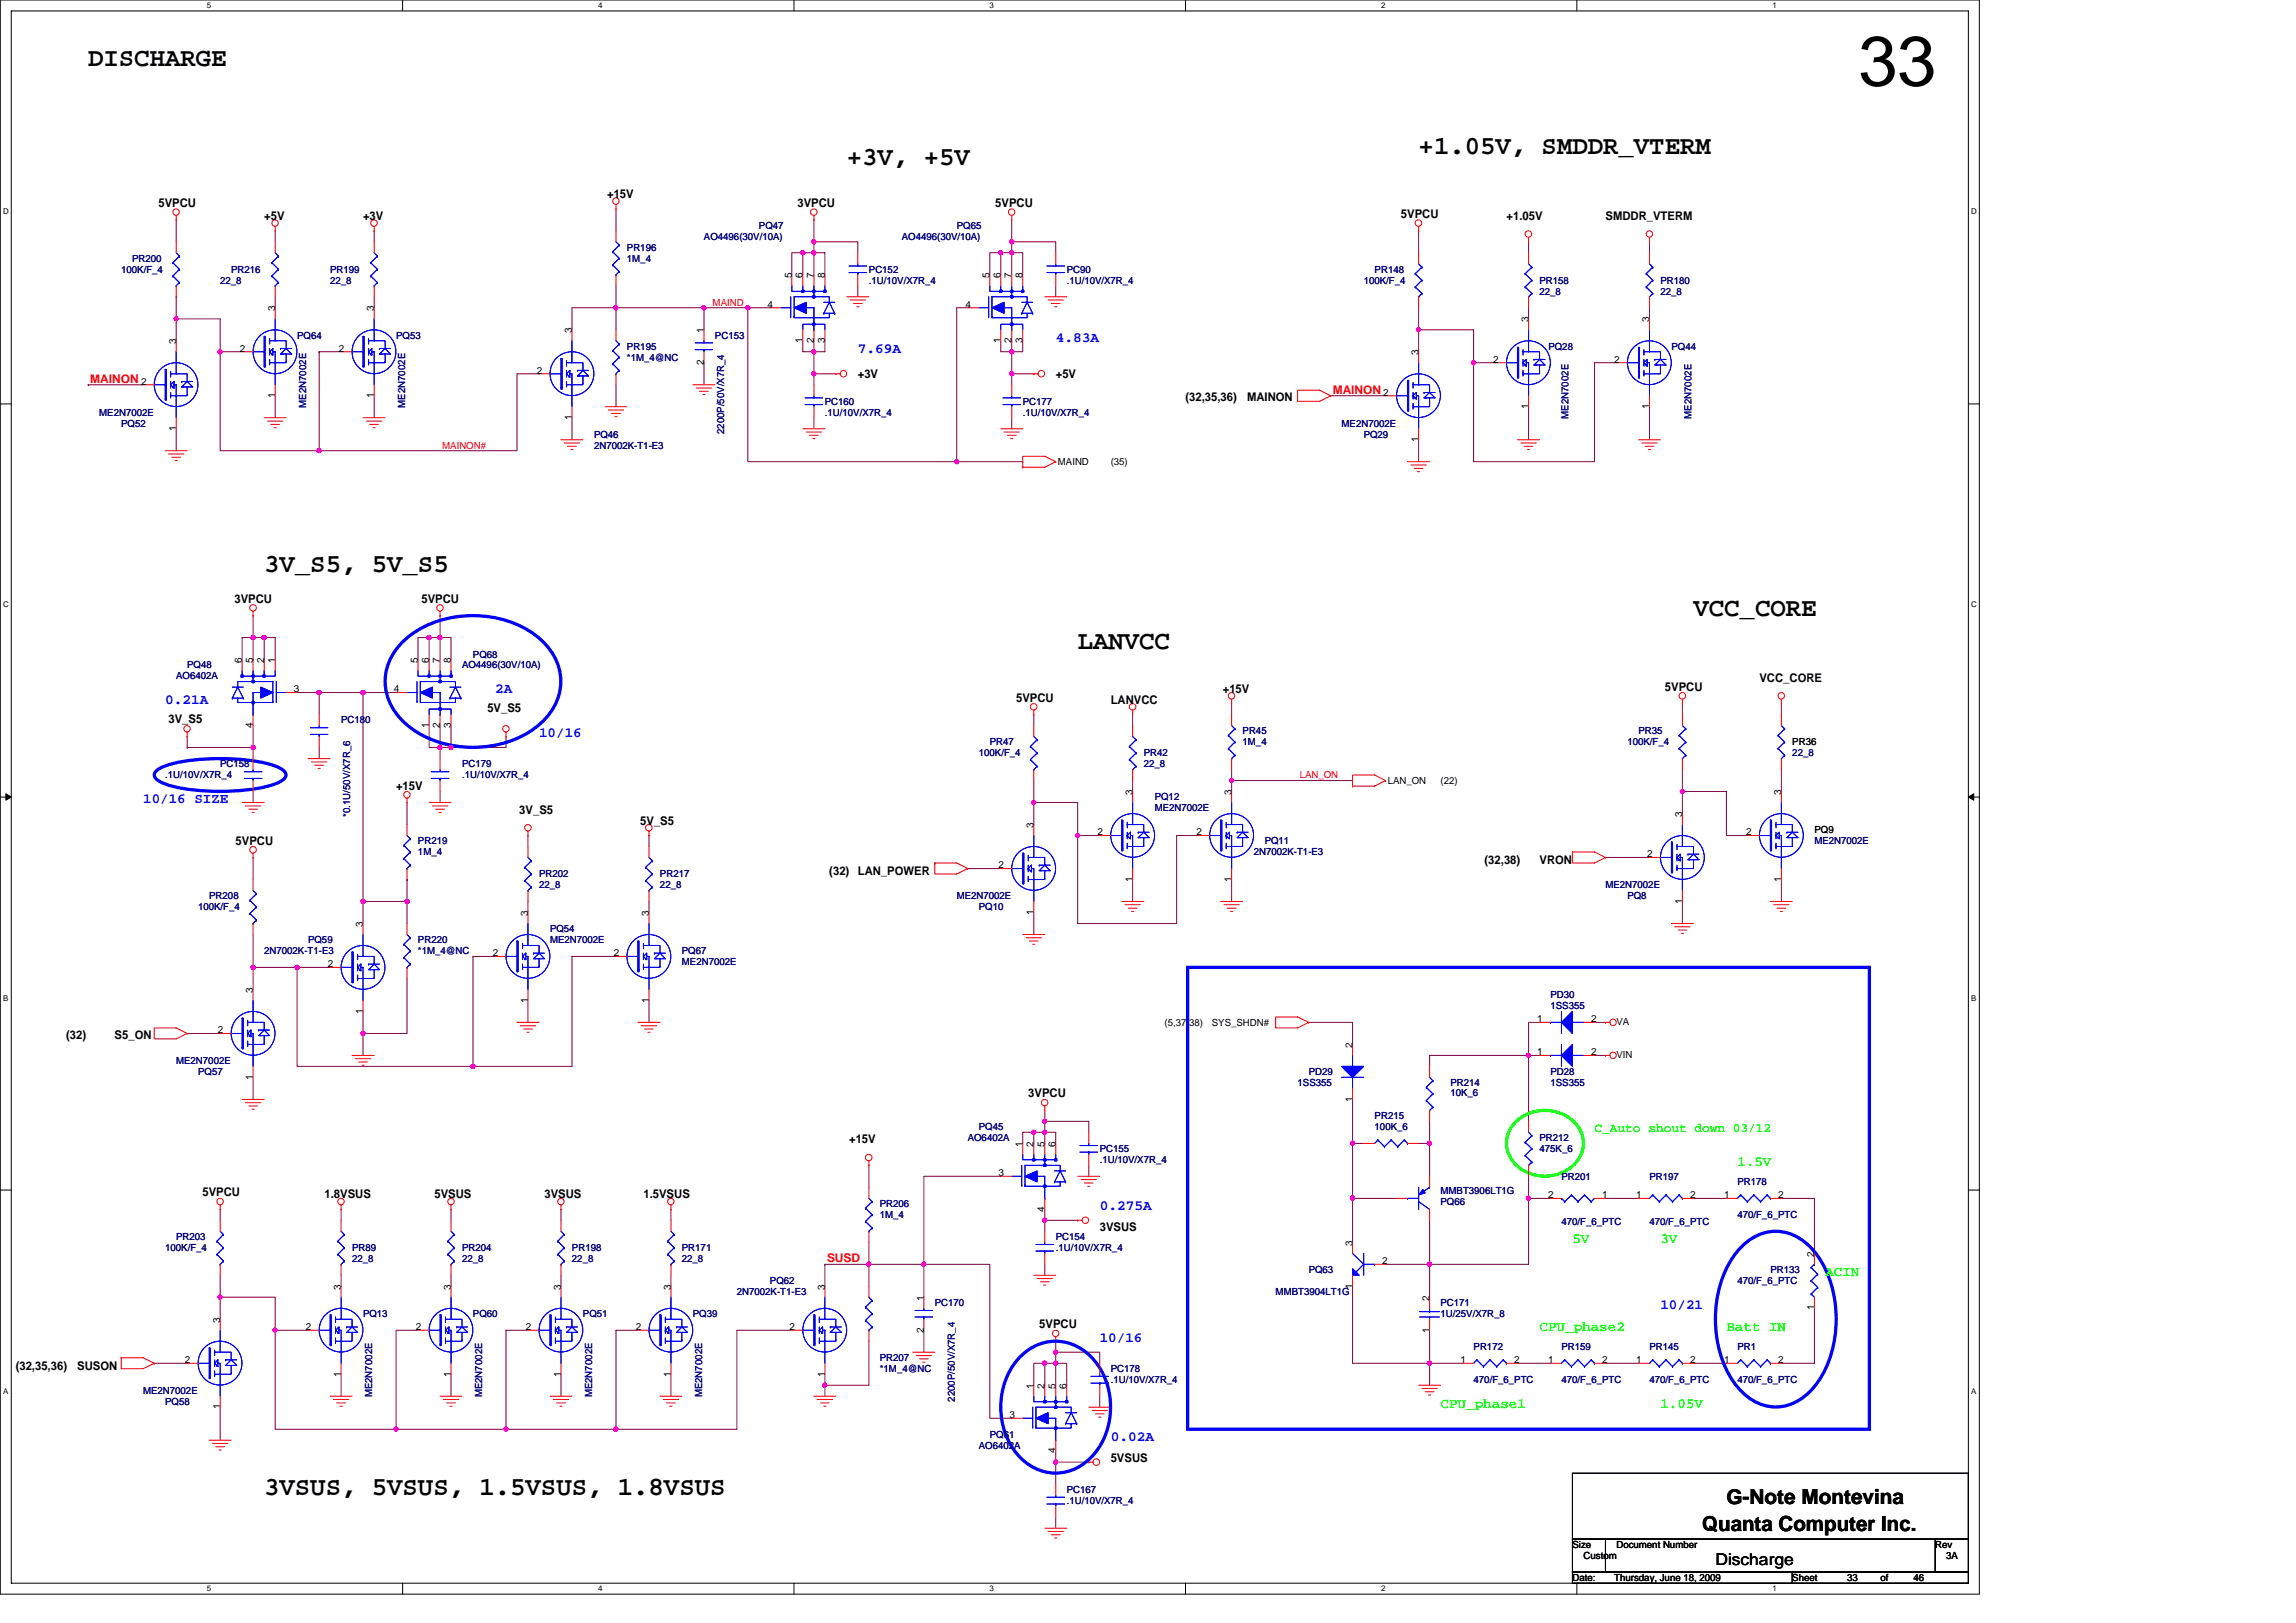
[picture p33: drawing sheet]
<svg xmlns="http://www.w3.org/2000/svg" width="297mm" height="210mm" viewBox="0 0 297 210" stroke-linecap="round" stroke-linejoin="round" font-family="sans-serif">
<defs><g id="words">
<text font-size="9.1" x="240.4" y="11.1">33</text>
<g font-size="3.4">
<text x="11.4" y="8.5">DISCHARGE</text>
<text x="109.6" y="21.3">+3V, +5V</text>
<text x="183.5" y="19.9">+1.05V, SMDDR_VTERM</text>
<text x="34.2" y="74">3V_S5, 5V_S5</text>
<text x="139.4" y="83.9">LANVCC</text>
<text x="219.1" y="79.7">VCC_CORE</text>
<text x="34.2" y="193.4">3VSUS, 5VSUS, 1.5VSUS, 1.8VSUS</text>
</g>
<g font-size="2.7">
<text x="223.3" y="194.5">G-Note Montevina</text>
<text x="220.2" y="198.1">Quanta Computer Inc.</text>
</g>
<text font-size="2.1" x="221.9" y="202.5">Discharge</text>
<g font-size="1.8" fill="#00f">
<text x="111" y="45.6">7.69A</text>
<text x="136.6" y="44.2">4.83A</text>
<text x="64" y="89.7">2A</text>
<text x="21.4" y="91.1">0.21A</text>
<text x="69.7" y="95.4">10/16</text>
<text x="18.5" y="103.9">10/16 SIZE</text>
<text x="142.3" y="156.6">0.275A</text>
<text x="142.3" y="173.6">10/16</text>
<text x="214.8" y="169.4">10/21</text>
<text x="143.7" y="186.4">0.02A</text>
</g>
<g font-size="1.8" fill="#0f0">
<text x="224.8" y="150.9">1.5V</text>
<text x="203.4" y="160.8">5V</text>
<text x="214.8" y="160.8">3V</text>
<text x="236.2" y="165.1">ACIN</text>
<text x="199.2" y="172.2">CPU_phase2</text>
<text x="223.3" y="172.2">Batt IN</text>
<text x="186.4" y="182.2">CPU_phase1</text>
<text x="214.8" y="182.2">1.05V</text>
</g>
<text font-size="1.7" fill="#0f0" x="206.3" y="146.5">C_Auto shout down 03/12</text>
<g font-size="1.5">
<text x="20.5" y="26.8">5VPCU</text>
<text x="34.2" y="28.5">+5V</text>
<text x="47" y="28.5">+3V</text>
<text x="78.5" y="25.6">+15V</text>
<text x="103.2" y="26.8">3VPCU</text>
<text x="128.8" y="26.8">5VPCU</text>
<text x="181.2" y="28.2">5VPCU</text>
<text x="194.9" y="28.5">+1.05V</text>
<text x="207.7" y="28.5">SMDDR_VTERM</text>
<text x="111" y="48.9">+3V</text>
<text x="136.6" y="48.9">+5V</text>
<text x="153.4" y="51.9">(32,35,36)</text>
<text x="161.3" y="51.9">MAINON</text>
<text x="30.3" y="78">3VPCU</text>
<text x="54.5" y="78">5VPCU</text>
<text x="158.2" y="89.6">+15V</text>
<text x="215.4" y="89.3">5VPCU</text>
<text x="227.6" y="88.2">VCC_CORE</text>
<text x="21.8" y="93.6">3V_S5</text>
<text x="63.1" y="92.2">5V_S5</text>
<text x="131.5" y="90.8">5VPCU</text>
<text x="143.7" y="91">LANVCC</text>
<text x="51.2" y="102.2">+15V</text>
<text x="67.2" y="105.3">3V_S5</text>
<text x="82.8" y="106.7">5V_S5</text>
<text x="30.5" y="109.3">5VPCU</text>
<text x="107.3" y="113.2">(32)</text>
<text x="111" y="113.2">LAN_POWER</text>
<text x="192.1" y="111.8">(32,38)</text>
<text x="199.2" y="111.8">VRON</text>
<text x="8.6" y="134.4">(32)</text>
<text x="14.8" y="134.4">S5_ON</text>
<text x="133" y="142">3VPCU</text>
<text x="109.9" y="147.9">+15V</text>
<text x="26.2" y="154.8">5VPCU</text>
<text x="42" y="155">1.8VSUS</text>
<text x="56.2" y="155">5VSUS</text>
<text x="70.4" y="155">3VSUS</text>
<text x="83.2" y="155">1.5VSUS</text>
<text x="142.3" y="159.3">3VSUS</text>
<text x="134.4" y="171.8">5VPCU</text>
<text x="2" y="177.2">(32,35,36)</text>
<text x="10" y="177.2">SUSON</text>
<text x="143.7" y="189.2">5VSUS</text>
</g>
<g font-size="1.5" fill="#f00">
<text x="11.7" y="49.5">MAINON</text>
<text x="172.4" y="50.9">MAINON</text>
<text x="107" y="163.3">SUSD</text>
</g>
<g font-size="1.3" fill="#000080">
<text x="98.2" y="29.6">PQ47</text>
<text x="123.8" y="29.6">PQ65</text>
<text x="15.7" y="35.3">100K/F_4</text>
<text x="17.1" y="33.8">PR200</text>
<text x="29.9" y="35.3">PR216</text>
<text x="42.7" y="35.3">PR199</text>
<text x="81.1" y="32.4">PR196</text>
<text x="81.1" y="33.8">1M_4</text>
<text x="91.1" y="31">AO4496(30V/10A)</text>
<text x="112.4" y="35.3">PC152</text>
<text x="116.7" y="31">AO4496(30V/10A)</text>
<text x="138" y="35.3">PC90</text>
<text x="177.8" y="35.3">PR148</text>
<text x="28.5" y="36.7">22_8</text>
<text x="42.7" y="36.7">22_8</text>
<text x="112.4" y="36.7">.1U/10V/X7R_4</text>
<text x="138" y="36.7">.1U/10V/X7R_4</text>
<text x="176.4" y="36.7">100K/F_4</text>
<text x="199.2" y="36.7">PR158</text>
<text x="199.2" y="38.1">22_8</text>
<text x="214.8" y="36.7">PR180</text>
<text x="214.8" y="38.1">22_8</text>
<text x="38.4" y="43.8">PQ64</text>
<text x="51.2" y="43.8">PQ53</text>
<text x="81.1" y="45.2">PR195</text>
<text x="81.1" y="46.7">*1M_4@NC</text>
<text x="92.5" y="43.8">PC153</text>
<text x="200.3" y="45.2">PQ28</text>
<text x="216.2" y="45.2">PQ44</text>
<text x="12.8" y="53.8">ME2N7002E</text>
<text x="39.6" y="52.8" transform="rotate(-90 39.6 52.8)">ME2N7002E</text>
<text x="52.4" y="52.8" transform="rotate(-90 52.4 52.8)">ME2N7002E</text>
<text x="106.7" y="52.3">PC160</text>
<text x="106.7" y="53.8">.1U/10V/X7R_4</text>
<text x="132.3" y="52.3">PC177</text>
<text x="132.3" y="53.8">.1U/10V/X7R_4</text>
<text x="15.7" y="55.2">PQ52</text>
<text x="76.9" y="56.6">PQ46</text>
<text x="76.9" y="58">2N7002K-T1-E3</text>
<text x="93.7" y="56.2" transform="rotate(-90 93.7 56.2)">2200P/50V/X7R_4</text>
<text x="173.6" y="55.2">ME2N7002E</text>
<text x="176.4" y="56.6">PQ29</text>
<text x="202.9" y="54.2" transform="rotate(-90 202.9 54.2)">ME2N7002E</text>
<text x="218.8" y="54.2" transform="rotate(-90 218.8 54.2)">ME2N7002E</text>
<text x="22.8" y="87.9">AO6402A</text>
<text x="24.2" y="86.5">PQ48</text>
<text x="59.8" y="86.5">AO4496(30V/10A)</text>
<text x="61.2" y="85.1">PQ68</text>
<text x="44.1" y="93.6">PC180</text>
<text x="160.8" y="95">PR45</text>
<text x="212" y="95">PR35</text>
<text x="21.4" y="100.7">.1U/10V/X7R_4</text>
<text x="28.5" y="99.3">PC158</text>
<text x="59.8" y="99.3">PC179</text>
<text x="59.8" y="100.7">.1U/10V/X7R_4</text>
<text x="126.6" y="97.9">100K/F_4</text>
<text x="128.1" y="96.4">PR47</text>
<text x="148" y="97.9">PR42</text>
<text x="148" y="99.3">22_8</text>
<text x="160.8" y="96.4">1M_4</text>
<text x="210.5" y="96.4">100K/F_4</text>
<text x="231.9" y="97.9">22_8</text>
<text x="45.3" y="105.7" transform="rotate(-90 45.3 105.7)">*0.1U/50V/X7R_6</text>
<text x="149.4" y="103.5">PQ12</text>
<text x="149.4" y="105">ME2N7002E</text>
<text x="54.1" y="109.2">PR219</text>
<text x="54.1" y="110.7">1M_4</text>
<text x="69.7" y="113.5">PR202</text>
<text x="85.4" y="113.5">PR217</text>
<text x="162.2" y="110.7">2N7002K-T1-E3</text>
<text x="163.6" y="109.2">PQ11</text>
<text x="234.7" y="109.2">ME2N7002E</text>
<text x="25.6" y="117.8">100K/F_4</text>
<text x="27.1" y="116.4">PR208</text>
<text x="69.7" y="114.9">22_8</text>
<text x="85.4" y="114.9">22_8</text>
<text x="123.8" y="116.4">ME2N7002E</text>
<text x="126.6" y="117.8">PQ10</text>
<text x="207.7" y="114.9">ME2N7002E</text>
<text x="210.5" y="116.4">PQ8</text>
<text x="34.2" y="123.5">2N7002K-T1-E3</text>
<text x="39.9" y="122">PQ59</text>
<text x="54.1" y="122">PR220</text>
<text x="54.1" y="123.5">*1M_4@NC</text>
<text x="71.2" y="120.6">PQ54</text>
<text x="71.2" y="122">ME2N7002E</text>
<text x="88.2" y="123.5">PQ67</text>
<text x="88.2" y="124.9">ME2N7002E</text>
<text x="200.6" y="129.2">PD30</text>
<text x="200.6" y="130.6">1SS355</text>
<text x="22.8" y="137.7">ME2N7002E</text>
<text x="25.6" y="139.1">PQ57</text>
<text x="167.9" y="140.5">1SS355</text>
<text x="169.3" y="139.1">PD29</text>
<text x="187.6" y="140.5">PR214</text>
<text x="187.6" y="141.8">10K_6</text>
<text x="200.6" y="139.1">PD28</text>
<text x="200.6" y="140.5">1SS355</text>
<text x="125.2" y="147.6">AO6402A</text>
<text x="126.6" y="146.2">PQ45</text>
<text x="142.3" y="149.1">PC155</text>
<text x="177.8" y="144.8">PR215</text>
<text x="177.8" y="146.2">100K_6</text>
<text x="199.2" y="147.6">PR212</text>
<text x="199.2" y="149.1">475K_6</text>
<text x="142.3" y="150.5">.1U/10V/X7R_4</text>
<text x="186.4" y="155.9">PQ66</text>
<text x="186.4" y="154.5">MMBT3906LT1G</text>
<text x="202" y="152.6">PR201</text>
<text x="213.4" y="152.6">PR197</text>
<text x="224.8" y="153.3">PR178</text>
<text x="21.4" y="161.9">100K/F_4</text>
<text x="22.8" y="160.4">PR203</text>
<text x="45.5" y="161.9">PR89</text>
<text x="59.8" y="161.9">PR204</text>
<text x="74" y="161.9">PR198</text>
<text x="88.2" y="161.9">PR171</text>
<text x="113.8" y="156.2">PR206</text>
<text x="113.8" y="157.6">1M_4</text>
<text x="136.6" y="160.4">PC154</text>
<text x="136.6" y="161.9">.1U/10V/X7R_4</text>
<text x="202" y="158.5">470/F_6_PTC</text>
<text x="213.4" y="158.5">470/F_6_PTC</text>
<text x="224.8" y="157.6">470/F_6_PTC</text>
<text x="45.5" y="163.3">22_8</text>
<text x="59.8" y="163.3">22_8</text>
<text x="74" y="163.3">22_8</text>
<text x="88.2" y="163.3">22_8</text>
<text x="95.3" y="167.6">2N7002K-T1-E3</text>
<text x="99.6" y="166.1">PQ62</text>
<text x="165" y="167.6">MMBT3904LT1G</text>
<text x="169.3" y="164.7">PQ63</text>
<text x="224.8" y="166.1">470/F_6_PTC</text>
<text x="229" y="164.7">PR133</text>
<text x="47" y="170.4">PQ13</text>
<text x="61.2" y="170.4">PQ60</text>
<text x="75.4" y="170.4">PQ51</text>
<text x="89.6" y="170.4">PQ39</text>
<text x="120.9" y="169">PC170</text>
<text x="186.4" y="169">PC171</text>
<text x="186.4" y="170.4">1U/25V/X7R_8</text>
<text x="113.8" y="176.1">PR207</text>
<text x="113.8" y="177.5">*1M_4@NC</text>
<text x="143.7" y="177.5">PC178</text>
<text x="143.7" y="178.9">.1U/10V/X7R_4</text>
<text x="190.6" y="174.7">PR172</text>
<text x="190.6" y="178.9">470/F_6_PTC</text>
<text x="202" y="174.7">PR159</text>
<text x="202" y="178.9">470/F_6_PTC</text>
<text x="213.4" y="174.7">PR145</text>
<text x="213.4" y="178.9">470/F_6_PTC</text>
<text x="224.8" y="174.7">PR1</text>
<text x="224.8" y="178.9">470/F_6_PTC</text>
<text x="18.5" y="180.4">ME2N7002E</text>
<text x="21.4" y="181.8">PQ58</text>
<text x="48.2" y="180.8" transform="rotate(-90 48.2 180.8)">ME2N7002E</text>
<text x="62.4" y="180.8" transform="rotate(-90 62.4 180.8)">ME2N7002E</text>
<text x="76.6" y="180.8" transform="rotate(-90 76.6 180.8)">ME2N7002E</text>
<text x="90.8" y="180.8" transform="rotate(-90 90.8 180.8)">ME2N7002E</text>
<text x="123.5" y="181.4" transform="rotate(-90 123.5 181.4)">2200P/50V/X7R_4</text>
<text x="126.6" y="187.5">AO6402A</text>
<text x="128.1" y="186.1">PQ61</text>
<text x="138" y="193.2">PC167</text>
<text x="138" y="194.6">.1U/10V/X7R_4</text>
</g>
<g font-size="1.3">
<text x="102.4" y="36" transform="rotate(-90 102.4 36)">5</text>
<text x="103.8" y="36" transform="rotate(-90 103.8 36)">6</text>
<text x="105.3" y="36" transform="rotate(-90 105.3 36)">7</text>
<text x="106.7" y="36" transform="rotate(-90 106.7 36)">8</text>
<text x="128" y="36" transform="rotate(-90 128 36)">5</text>
<text x="129.5" y="36" transform="rotate(-90 129.5 36)">6</text>
<text x="130.9" y="36" transform="rotate(-90 130.9 36)">7</text>
<text x="132.3" y="36" transform="rotate(-90 132.3 36)">8</text>
<text x="35.6" y="40.3" transform="rotate(-90 35.6 40.3)">3</text>
<text x="48.4" y="40.3" transform="rotate(-90 48.4 40.3)">3</text>
<text x="99.3" y="39.8">4</text>
<text x="124.9" y="39.8">4</text>
<text x="197.7" y="41.7" transform="rotate(-90 197.7 41.7)">3</text>
<text x="213.4" y="41.7" transform="rotate(-90 213.4 41.7)">3</text>
<text x="22.8" y="44.5" transform="rotate(-90 22.8 44.5)">3</text>
<text x="31" y="45.5">2</text>
<text x="43.8" y="45.5">2</text>
<text x="74" y="43.1" transform="rotate(-90 74 43.1)">3</text>
<text x="91.1" y="47.2" transform="rotate(-90 91.1 47.2)">2</text>
<text x="91.1" y="43.1" transform="rotate(-90 91.1 43.1)">1</text>
<text x="103.8" y="44.4" transform="rotate(-90 103.8 44.4)">1</text>
<text x="105.3" y="44.4" transform="rotate(-90 105.3 44.4)">2</text>
<text x="106.7" y="44.4" transform="rotate(-90 106.7 44.4)">3</text>
<text x="129.5" y="44.4" transform="rotate(-90 129.5 44.4)">1</text>
<text x="130.9" y="44.4" transform="rotate(-90 130.9 44.4)">2</text>
<text x="132.3" y="44.4" transform="rotate(-90 132.3 44.4)">3</text>
<text x="183.5" y="45.9" transform="rotate(-90 183.5 45.9)">3</text>
<text x="193.2" y="46.9">2</text>
<text x="208.8" y="46.9">2</text>
<text x="18.2" y="49.8">2</text>
<text x="35.6" y="51.5" transform="rotate(-90 35.6 51.5)">1</text>
<text x="48.4" y="51.5" transform="rotate(-90 48.4 51.5)">1</text>
<text x="69.4" y="48.3">2</text>
<text x="179" y="51.2">2</text>
<text x="197.7" y="52.9" transform="rotate(-90 197.7 52.9)">1</text>
<text x="213.4" y="52.9" transform="rotate(-90 213.4 52.9)">1</text>
<text x="22.8" y="55.8" transform="rotate(-90 22.8 55.8)">1</text>
<text x="74" y="54.3" transform="rotate(-90 74 54.3)">1</text>
<text x="183.5" y="57.2" transform="rotate(-90 183.5 57.2)">1</text>
<text x="136.9" y="60.2">MAIND</text>
<text x="143.7" y="60.2">(35)</text>
<text x="31.3" y="85.8" transform="rotate(-90 31.3 85.8)">6</text>
<text x="32.7" y="85.8" transform="rotate(-90 32.7 85.8)">5</text>
<text x="34.2" y="85.8" transform="rotate(-90 34.2 85.8)">2</text>
<text x="35.6" y="85.8" transform="rotate(-90 35.6 85.8)">1</text>
<text x="38" y="89.6">3</text>
<text x="50.9" y="89.6">4</text>
<text x="54.1" y="85.8" transform="rotate(-90 54.1 85.8)">5</text>
<text x="55.5" y="85.8" transform="rotate(-90 55.5 85.8)">6</text>
<text x="56.9" y="85.8" transform="rotate(-90 56.9 85.8)">7</text>
<text x="58.3" y="85.8" transform="rotate(-90 58.3 85.8)">8</text>
<text x="32.7" y="94.2" transform="rotate(-90 32.7 94.2)">4</text>
<text x="55.5" y="94.2" transform="rotate(-90 55.5 94.2)">1</text>
<text x="56.9" y="94.2" transform="rotate(-90 56.9 94.2)">2</text>
<text x="58.3" y="94.2" transform="rotate(-90 58.3 94.2)">3</text>
<text x="179.5" y="101.4">LAN_ON</text>
<text x="186.4" y="101.4">(22)</text>
<text x="231.9" y="96.4">PR36</text>
<text x="133.7" y="107.1" transform="rotate(-90 133.7 107.1)">3</text>
<text x="146.5" y="102.8" transform="rotate(-90 146.5 102.8)">3</text>
<text x="159.3" y="102.8" transform="rotate(-90 159.3 102.8)">3</text>
<text x="217.6" y="105.7" transform="rotate(-90 217.6 105.7)">3</text>
<text x="230.4" y="102.8" transform="rotate(-90 230.4 102.8)">3</text>
<text x="234.7" y="107.8">PQ9</text>
<text x="129.2" y="112.4">2</text>
<text x="142" y="108.1">2</text>
<text x="154.8" y="108.1">2</text>
<text x="213.1" y="110.9">2</text>
<text x="225.9" y="108.1">2</text>
<text x="46.9" y="119.9" transform="rotate(-90 46.9 119.9)">3</text>
<text x="68.3" y="118.5" transform="rotate(-90 68.3 118.5)">3</text>
<text x="83.9" y="118.5" transform="rotate(-90 83.9 118.5)">3</text>
<text x="133.7" y="118.3" transform="rotate(-90 133.7 118.3)">1</text>
<text x="146.5" y="114.1" transform="rotate(-90 146.5 114.1)">1</text>
<text x="159.3" y="114.1" transform="rotate(-90 159.3 114.1)">1</text>
<text x="217.6" y="116.9" transform="rotate(-90 217.6 116.9)">1</text>
<text x="230.4" y="114.1" transform="rotate(-90 230.4 114.1)">1</text>
<text x="42.4" y="125.1">2</text>
<text x="63.8" y="123.7">2</text>
<text x="79.4" y="123.7">2</text>
<text x="32.7" y="128.4" transform="rotate(-90 32.7 128.4)">3</text>
<text x="46.9" y="131.1" transform="rotate(-90 46.9 131.1)">1</text>
<text x="68.3" y="129.7" transform="rotate(-90 68.3 129.7)">1</text>
<text x="83.9" y="129.7" transform="rotate(-90 83.9 129.7)">1</text>
<text x="28.2" y="133.7">2</text>
<text x="150.7" y="132.7">(5,37,38)</text>
<text x="156.8" y="132.7">SYS_SHDN#</text>
<text x="175" y="135.6" transform="rotate(-90 175 135.6)">2</text>
<text x="198.9" y="132.2">1</text>
<text x="198.9" y="136.5">1</text>
<text x="205.9" y="132.2">2</text>
<text x="205.9" y="136.5">2</text>
<text x="209.1" y="132.6">VA</text>
<text x="209.1" y="136.8">VIN</text>
<text x="32.7" y="139.7" transform="rotate(-90 32.7 139.7)">1</text>
<text x="175" y="142.5" transform="rotate(-90 175 142.5)">1</text>
<text x="132.3" y="148.4" transform="rotate(-90 132.3 148.4)">1</text>
<text x="133.7" y="148.4" transform="rotate(-90 133.7 148.4)">2</text>
<text x="135.1" y="148.4" transform="rotate(-90 135.1 148.4)">5</text>
<text x="136.6" y="148.4" transform="rotate(-90 136.6 148.4)">6</text>
<text x="129.2" y="152.2">3</text>
<text x="200.3" y="155">2</text>
<text x="207.3" y="155">1</text>
<text x="211.7" y="155">1</text>
<text x="218.6" y="155">2</text>
<text x="223.1" y="155">1</text>
<text x="230" y="155">2</text>
<text x="135.1" y="156.8" transform="rotate(-90 135.1 156.8)">4</text>
<text x="175" y="161.2" transform="rotate(-90 175 161.2)">3</text>
<text x="44.1" y="166.8" transform="rotate(-90 44.1 166.8)">3</text>
<text x="58.3" y="166.8" transform="rotate(-90 58.3 166.8)">3</text>
<text x="72.6" y="166.8" transform="rotate(-90 72.6 166.8)">3</text>
<text x="86.8" y="166.8" transform="rotate(-90 86.8 166.8)">3</text>
<text x="106.7" y="166.8" transform="rotate(-90 106.7 166.8)">3</text>
<text x="175" y="166.7" transform="rotate(-90 175 166.7)">1</text>
<text x="178.8" y="163.6">2</text>
<text x="234.7" y="162.6" transform="rotate(-90 234.7 162.6)">2</text>
<text x="28.5" y="171.1" transform="rotate(-90 28.5 171.1)">3</text>
<text x="39.6" y="172.1">2</text>
<text x="53.8" y="172.1">2</text>
<text x="68" y="172.1">2</text>
<text x="82.3" y="172.1">2</text>
<text x="102.1" y="172.1">2</text>
<text x="119.5" y="172.4" transform="rotate(-90 119.5 172.4)">2</text>
<text x="119.5" y="168.3" transform="rotate(-90 119.5 168.3)">1</text>
<text x="184.9" y="172.4" transform="rotate(-90 184.9 172.4)">1</text>
<text x="184.9" y="168.3" transform="rotate(-90 184.9 168.3)">2</text>
<text x="234.7" y="169.5" transform="rotate(-90 234.7 169.5)">1</text>
<text x="23.9" y="176.4">2</text>
<text x="44.1" y="178.1" transform="rotate(-90 44.1 178.1)">1</text>
<text x="58.3" y="178.1" transform="rotate(-90 58.3 178.1)">1</text>
<text x="72.6" y="178.1" transform="rotate(-90 72.6 178.1)">1</text>
<text x="86.8" y="178.1" transform="rotate(-90 86.8 178.1)">1</text>
<text x="106.7" y="178.1" transform="rotate(-90 106.7 178.1)">1</text>
<text x="133.7" y="179.6" transform="rotate(-90 133.7 179.6)">1</text>
<text x="135.1" y="179.6" transform="rotate(-90 135.1 179.6)">2</text>
<text x="136.6" y="179.6" transform="rotate(-90 136.6 179.6)">5</text>
<text x="138" y="179.6" transform="rotate(-90 138 179.6)">6</text>
<text x="188.9" y="176.4">1</text>
<text x="195.9" y="176.4">2</text>
<text x="200.3" y="176.4">1</text>
<text x="207.3" y="176.4">2</text>
<text x="211.7" y="176.4">1</text>
<text x="218.6" y="176.4">2</text>
<text x="223.1" y="176.4">1</text>
<text x="230" y="176.4">2</text>
<text x="28.5" y="182.4" transform="rotate(-90 28.5 182.4)">1</text>
<text x="130.6" y="183.5">3</text>
<text x="136.6" y="188" transform="rotate(-90 136.6 188)">4</text>
<text x="203.4" y="200.3">Size</text>
<text x="204.9" y="201.7">Custom</text>
<text x="209.1" y="200.3">Document Number</text>
<text x="250.4" y="200.3">Rev</text>
<text x="251.8" y="201.7">3A</text>
<text x="203.4" y="204.5">Date:</text>
<text x="208.8" y="204.5">Thursday, June 18, 2009</text>
<text x="231.9" y="204.5">Sheet</text>
<text x="239" y="204.5">33</text>
<text x="243.3" y="204.5">of</text>
<text x="247.5" y="204.5">46</text>
</g>
<g font-size="1.3" fill="#f00">
<text x="92.2" y="39.5">MAIND</text>
<text x="57.2" y="58">MAINON#</text>
<text x="168.1" y="100.7">LAN_ON</text>
</g>
<g font-size="1">
<text x="26.8" y="1.1">5</text>
<text x="77.4" y="1.1">4</text>
<text x="128" y="1.1">3</text>
<text x="178.7" y="1.1">2</text>
<text x="229.3" y="1.1">1</text>
<text x=".4" y="27.7">D</text>
<text x="255" y="27.7">D</text>
<text x=".4" y="78.6">C</text>
<text x="255" y="78.6">C</text>
<text x=".4" y="129.5">B</text>
<text x="255" y="129.5">B</text>
<text x=".4" y="180.3">A</text>
<text x="255" y="180.3">A</text>
<text x="26.8" y="205.9">5</text>
<text x="77.4" y="205.9">4</text>
<text x="128" y="205.9">3</text>
<text x="178.7" y="205.9">2</text>
<text x="229.3" y="205.9">1</text>
</g>
</g></defs>
<path d="M0 0h256.1v206.2h-256.1zM1.5 1.4h253.2v203.4h-253.2z" fill="none" stroke="#000" stroke-width=".13"/>
<g fill="#fff">
<path d="M26.8 .1h.5v1.2h-.5z"/>
<path d="M26.8 205h.5v1.1h-.5z"/>
</g>
<path d="M52.1 0v1.4M52.1 204.8v1.4" fill="none" stroke="#000" stroke-width=".13"/>
<g fill="#fff">
<path d="M77.4 .1h.6v1.2h-.6z"/>
<path d="M77.4 205h.6v1.1h-.6z"/>
</g>
<path d="M102.7 0v1.4M102.7 204.8v1.4" fill="none" stroke="#000" stroke-width=".13"/>
<g fill="#fff">
<path d="M128 .1h.6v1.2h-.6z"/>
<path d="M128 205h.6v1.1h-.6z"/>
</g>
<path d="M153.4 0v1.4M153.4 204.8v1.4" fill="none" stroke="#000" stroke-width=".13"/>
<g fill="#fff">
<path d="M178.7 .1h.5v1.2h-.5z"/>
<path d="M178.7 205h.5v1.1h-.5z"/>
</g>
<path d="M204 0v1.4M204 204.8v1.4" fill="none" stroke="#000" stroke-width=".13"/>
<g fill="#fff">
<path d="M229.3 .1h.6v1.2h-.6z"/>
<path d="M229.3 205h.6v1.1h-.6z"/>
<path d="M.4 26.8h.7v1.2h-.7z"/>
<path d="M255 26.8h.7v1.2h-.7z"/>
<path d="M.4 77.7h.7v1.1h-.7z"/>
<path d="M255 77.7h.7v1.1h-.7z"/>
</g>
<path d="M0 52.3h1.5M254.7 52.3h1.4" fill="none" stroke="#000" stroke-width=".13"/>
<g fill="#fff">
<path d="M.4 128.5h.7v1.2h-.7z"/>
<path d="M255 128.5h.7v1.2h-.7z"/>
</g>
<path d="M0 103.1h1.5M254.7 103.1h1.4" fill="none" stroke="#000" stroke-width=".13"/>
<path d="M.8 102.7l.7 .4-.7 .4zM254.7 103.1l.7-.4v.8z" fill="#000" stroke="#000" stroke-width=".13"/>
<g fill="#fff">
<path d="M.4 179.4h.7v1.1h-.7z"/>
<path d="M255 179.4h.7v1.1h-.7z"/>
</g>
<path d="M0 154h1.5M254.7 154h1.4M203.4 190.6h51.3v8.5h-51.3zM203.4 199.1h4.3v4.3h-4.3zM207.7 199.1h42.7v4.3h-42.7zM250.4 199.1h4.3v4.3h-4.3zM203.4 203.4h28.5v1.4h-28.5zM231.9 203.4h22.8v1.4h-22.8z" fill="none" stroke="#000" stroke-width=".13"/>
<g fill="none" stroke="#800040" stroke-width=".13">
<path d="M22.8 38.4h.1M22.8 28.4v2.9M22.8 38.4v2.9M35.6 38.4v1.4M35.6 29.9v1.4M48.4 38.4v1.4M48.4 29.9v1.4M79.7 39.8v2.9M79.7 39.8h-5.7v2.9M79.7 39.8h.1M79.7 27v2.9M79.7 37v2.8"/>
<path d="M79.7 39.8h19.9M91.1 39.8h.1M91.1 39.8v2.9M96.7 39.8v19.9h27.1M96.7 39.8h.1M103.9 32.7h1.4M103.9 32.7h-1.5v2.9M103.9 32.7h.1M103.9 32.7v2.9M105.3 28.4v2.9M105.3 31.3h.1M105.3 32.7h1.4v2.9"/>
<path d="M105.3 32.7h.1M105.3 31.3h5.7v1.4M105.3 31.3v4.3M111 37v1.4M125.2 39.8h-1.4v19.9M129.5 32.7h.1M129.5 32.7h-1.4v2.9M129.5 32.7v2.9M129.5 32.7h2.8v2.9M130.9 31.3v1.4M130.9 28.4v2.9M130.9 32.7h.1"/>
<path d="M130.9 32.7v2.9M130.9 31.3h5.7v1.4M130.9 31.3h.1M136.6 37v1.4M183.5 29.9v2.8M183.5 39.8v2.9M197.8 31.3v1.4M197.8 39.8v1.5M213.4 39.8v1.5M213.4 31.3v1.4M11.4 49.8h.1M11.4 49.8h7.1"/>
<path d="M22.8 41.3h5.7v4.2M22.8 41.3v2.8M22.8 55.5v2.8M28.5 45.5h2.8M28.5 45.5v12.8h12.8M28.5 45.5h.1M35.6 51.2v2.8M41.3 58.3h.1M41.3 45.5h2.8M41.3 45.5h.1M41.3 45.5v12.8M48.4 51.2v2.8"/>
<path d="M69.7 48.4h-2.8v9.9h-25.6M74 54v2.9M79.7 49.8v2.8M91.1 46.9v2.9M103.9 44.1v1.4h1.4M105.3 45.5v4.3M105.3 45.5h.1M105.3 44.1v1.4M105.3 54v1.5M105.3 48.4h.1M105.3 48.4h2.8M106.7 44.1v1.4h-1.4"/>
<path d="M123.8 59.7h8.5M129.5 44.1v1.4h1.4M130.9 45.5v2.9M130.9 45.5h.1M130.9 44.1v1.4M130.9 54v1.5M130.9 48.4h.1M130.9 48.4v1.4M130.9 48.4h2.8M132.3 44.1v1.4h-1.4M132.3 59.7h.1M172.1 51.2h.1"/>
<path d="M172.1 51.2h7.2M183.5 42.7h7.1v4.2M183.5 56.9v2.8M183.5 42.7h.1M183.5 42.7v2.8M190.6 46.9h.1M190.6 46.9v12.8h15.7v-12.8h2.8M190.6 46.9h2.9M197.8 52.6v4.3M213.4 52.6v4.3M32.7 79.7v2.8h1.5M56.9 79.7v2.8"/>
<path d="M24.2 96.7h.1M24.2 95.3v1.4M31.3 85.3v-2.8h1.4v2.8M32.7 96.7v1.4M32.7 85.3h.1M32.7 93.9v2.8h-8.5M34.2 82.5h.1M34.2 82.5h1.4v2.8M34.2 82.5v2.8M38.4 89.6h2.9v2.9M41.3 96.7v1.4M41.3 89.6h5.7"/>
<path d="M47 89.6h.1M47 89.6h4.2M47 89.6v27M55.5 82.5h1.4M55.5 82.5h-1.4v2.8M55.5 85.3h.1M55.5 93.9v2.8h1.4M55.5 82.5v2.8M56.9 93.9v2.8M56.9 96.7v1.4M56.9 82.5v2.8M56.9 82.5h.1"/>
<path d="M56.9 82.5h1.5v2.8M56.9 96.7h.1M58.4 96.7h.1M58.4 93.9v2.8h-1.5M65.5 95.3v1.4h-7.1M133.7 92.5v1.4M146.5 92.5v1.4M159.3 91v1.5M159.3 99.6v1.4M217.7 91v1.5M217.7 99.6v2.8M230.5 91v1.5"/>
<path d="M230.5 99.6v2.8M32.7 110.9v2.9M32.7 102.4v1.4M52.7 116.6h-5.7v2.9M52.7 116.6v2.9M52.7 113.8h.1M52.7 103.8v2.9M52.7 113.8v2.8M56.9 102.4v1.4M68.3 116.6v1.4M68.3 108.1v1.4M84 116.6v1.4"/>
<path d="M84 108.1v1.4M125.2 112.4h4.3M133.7 103.8h5.7v4.3M133.7 101v2.8M133.7 103.8h.1M133.7 118v2.9M133.7 103.8v2.9M139.4 108.1h2.9M139.4 108.1h.1M139.4 108.1v11.4h12.8v-11.4h2.9M146.5 113.8v2.8M146.5 101v1.4"/>
<path d="M159.3 101v1.4M159.3 113.8v2.8M159.3 101h15.7M175 101h.1M207.7 110.9h5.7M217.7 102.4h5.6v5.7h2.9M217.7 116.6v2.9M217.7 102.4v2.9M217.7 102.4h.1M230.5 113.8v2.8M24.2 133.7h4.3M32.7 120.9v4.3"/>
<path d="M32.7 125.2h.1M32.7 139.4v2.8M32.7 125.2v2.8M32.7 125.2h10M38.4 125.2h.1M38.4 125.2v12.8h22.8M47 133.7h.1M47 130.9v2.8M47 133.7v2.8M52.7 126.6v7.1h-5.7M61.2 138h.1M64 123.7h-2.8v14.3"/>
<path d="M68.3 129.4v2.9M79.7 123.7h-5.7v14.3h-12.8M84 129.4v2.9M169.3 132.3h5.7v2.8M197.8 136.5h1.4M197.8 136.5h-12.8v1.5M197.8 136.5h.1M197.8 136.5v8.6M199.2 132.3h-1.4v4.2M206.3 132.3h1.4M206.3 136.5h1.4M28.5 156.5v1.4"/>
<path d="M44.1 156.5v1.4M58.4 156.5v1.4M72.6 156.5v1.4M86.8 156.5v1.4M112.4 150.8v2.8M129.5 152.2h-10v11.4M133.7 146.5h.1M133.7 146.5h-1.4v1.4M133.7 146.5v1.4M133.7 146.5h2.9v1.4M135.2 143.7v1.4M135.2 156.5v1.4"/>
<path d="M135.2 145.1v1.4M135.2 146.5h.1M135.2 145.1h5.7v1.4M135.2 146.5v1.4M135.2 157.9v1.4M135.2 157.9h.1M135.2 145.1h.1M135.2 157.9h4.2M140.9 150.8v1.4M175 142.2v5.7M175 155h.1M175 155h5.7"/>
<path d="M175 147.9h1.4M175 147.9h.1M175 147.9v12.8M183.5 147.9h1.5M185 147.9h.1M185 145.1v2.8M185 157.9v5.7M185 147.9v4.3M197.8 155h2.8M197.8 155h.1M197.8 152.2v2.8M197.8 155v8.6h-12.8"/>
<path d="M207.7 155h4.3M219.1 155h4.2M230.5 155h4.2v7.2M20 176.4h4.2M28.5 165v2.8M28.5 167.8h.1M28.5 167.8v2.9M28.5 167.8h7.1v4.3M35.6 172.1h.1M35.6 172.1h4.3M35.6 172.1v12.8h15.6v-12.8h2.9M44.1 177.8v2.8"/>
<path d="M44.1 165v1.4M58.4 177.8v2.8M58.4 165v1.4M68.3 172.1h-2.8v12.8M72.6 165v1.4M72.6 177.8v2.8M82.5 172.1h-2.8v12.8M86.8 165v1.4M86.8 177.8v2.8M102.4 172.1h-7.1v12.8h-44.1M106.7 163.6h.1M106.7 177.8v1.4"/>
<path d="M106.7 163.6v2.8M106.7 179.2h.1M106.7 163.6h5.7M106.7 179.2v1.4M112.4 173.5v5.7h-5.7M112.4 160.7v2.9M112.4 163.6h7.1M112.4 163.6h.1M112.4 163.6v2.8M119.5 163.6h.1M119.5 172.1v2.8M119.5 163.6h8.6v19.9h2.8"/>
<path d="M119.5 163.6v4.2M133.7 179.2v-2.8h1.5v2.8M135.2 163.6v1.4M135.2 176.4h1.4M136.6 176.4h.1M136.6 176.4v2.8M136.6 176.4h1.4v2.8M136.6 174.9v1.5M136.6 174.9h5.7v1.5M136.6 174.9h.1M136.6 173.5v1.4M175 166.4v10h10"/>
<path d="M179.3 163.6h5.7M185 176.4v2.8M185 163.6v4.2M185 163.6h.1M185 176.4h.1M185 172.1v4.3M185 176.4h4.2M196.3 176.4h4.3M207.7 176.4h4.3M219.1 176.4h4.2M234.7 169.3v7.1h-4.2M234.7 162.2h.1"/>
<path d="M28.5 182.1v4.2M51.2 184.9h.1M65.5 184.9h.1M79.7 184.9h.1M136.6 189.2v2.8M136.6 196.3v1.4M136.6 189.2h.1M136.6 187.7v1.5M136.6 189.2h4.3M142.3 180.6v1.5"/>
</g>
<g fill="#f0f" stroke="#f0f" stroke-width=".13">
<circle cx="139.4" cy="108.1" r=".27"/>
<circle cx="32.7" cy="125.2" r=".28"/>
<circle cx="47" cy="133.7" r=".28"/>
<circle cx="105.3" cy="45.5" r=".28"/>
<circle cx="52.7" cy="116.6" r=".28"/>
<circle cx="22.8" cy="41.2" r=".27"/>
<circle cx="130.9" cy="45.5" r=".28"/>
<circle cx="61.2" cy="138" r=".28"/>
<circle cx="133.7" cy="103.8" r=".28"/>
<circle cx="175" cy="155" r=".28"/>
<circle cx="105.3" cy="31.3" r=".28"/>
<circle cx="129.5" cy="32.7" r=".27"/>
<circle cx="197.7" cy="136.5" r=".27"/>
<circle cx="184.9" cy="147.9" r=".28"/>
<circle cx="133.7" cy="146.5" r=".28"/>
<circle cx="190.6" cy="46.9" r=".28"/>
<circle cx="184.9" cy="163.6" r=".28"/>
<circle cx="197.7" cy="155" r=".28"/>
<circle cx="184.9" cy="176.4" r=".28"/>
<circle cx="175" cy="147.9" r=".28"/>
<circle cx="79.7" cy="184.9" r=".27"/>
<circle cx="35.6" cy="172.1" r=".27"/>
<circle cx="183.5" cy="42.6" r=".28"/>
<circle cx="28.5" cy="167.8" r=".28"/>
<circle cx="217.6" cy="102.4" r=".28"/>
<circle cx="38.4" cy="125.2" r=".28"/>
<circle cx="32.7" cy="82.5" r=".28"/>
<circle cx="34.2" cy="82.5" r=".28"/>
<circle cx="32.7" cy="96.7" r=".28"/>
<circle cx="58.3" cy="96.7" r=".27"/>
<circle cx="41.3" cy="89.6" r=".28"/>
<circle cx="47" cy="116.6" r=".28"/>
<circle cx="47" cy="89.6" r=".28"/>
<circle cx="112.4" cy="163.6" r=".28"/>
<circle cx="135.1" cy="146.5" r=".28"/>
<circle cx="135.1" cy="157.9" r=".27"/>
<circle cx="119.5" cy="163.6" r=".28"/>
<circle cx="103.9" cy="32.7" r=".28"/>
<circle cx="135.1" cy="145.1" r=".28"/>
<circle cx="130.9" cy="32.7" r=".28"/>
<circle cx="79.7" cy="39.8" r=".27"/>
<circle cx="28.5" cy="45.5" r=".28"/>
<circle cx="41.3" cy="58.3" r=".27"/>
<circle cx="105.3" cy="32.7" r=".28"/>
<circle cx="130.9" cy="31.3" r=".28"/>
<circle cx="130.9" cy="48.3" r=".28"/>
<circle cx="105.3" cy="48.3" r=".28"/>
<circle cx="96.7" cy="39.8" r=".28"/>
<circle cx="65.4" cy="184.9" r=".27"/>
<circle cx="91.1" cy="39.8" r=".28"/>
<circle cx="106.7" cy="179.2" r=".27"/>
<circle cx="123.8" cy="59.7" r=".28"/>
<circle cx="51.2" cy="184.9" r=".27"/>
<circle cx="159.3" cy="101" r=".27"/>
<circle cx="55.5" cy="82.5" r=".28"/>
<circle cx="56.9" cy="82.5" r=".28"/>
<circle cx="135.1" cy="176.4" r=".28"/>
<circle cx="136.6" cy="176.4" r=".27"/>
<circle cx="136.6" cy="174.9" r=".27"/>
<circle cx="136.6" cy="189.2" r=".27"/>
<circle cx="56.9" cy="96.7" r=".28"/>
</g>
<g fill="none" stroke="#f00" stroke-width=".13">
<path d="M22.8 28.4h.1M22.8 27.9v.5M22.8 31.3v1.4M22.8 37v1.4M35.6 29.9h.1M35.6 29.3v.6M35.6 31.3v1.4M35.6 37v1.4M35.6 39.8v1.5M48.4 29.9h.1M48.4 29.3v.6M48.4 31.3v1.4"/>
<path d="M48.4 37v1.4M48.4 39.8v1.5M79.7 27h.1M79.7 26.5v.5M79.7 29.9v1.4M79.7 35.6v1.4M99.6 39.8h1.4M102.4 35.6v1.4M103.9 35.6v1.4M105.3 28.4h.1M105.3 27.9v.5M105.3 35.6v1.4"/>
<path d="M106.7 35.6v1.4M109.6 38.4h2.8M110 38.8h2M110.4 39.3h1.1M110.8 39.7h.3M111 32.7v1.4M111 35.6v1.4M125.2 39.8h1.4M128.1 35.6v1.4M129.5 35.6v1.4M130.9 28.4h.1M130.9 27.9v.5"/>
<path d="M130.9 35.6v1.4M132.3 35.6v1.4M135.2 38.4h2.8M135.6 38.8h2M136 39.3h1.2M136.4 39.7h.3M136.6 32.7v1.4M136.6 35.6v1.4M183.5 29.9h.1M183.5 29.3v.6M183.5 32.7v1.4M183.5 38.4v1.4"/>
<path d="M197.8 31.3h.1M197.8 30.7v.6M197.8 32.7v1.4M197.8 38.4v1.4M213.4 31.3h.1M213.4 30.7v.6M213.4 32.7v1.4M213.4 38.4v1.4M18.5 49.8h1.5M21.4 58.3h2.8M21.8 58.7h2M22.2 59.2h1.2"/>
<path d="M22.6 59.6h.3M22.8 44.1v1.4M22.8 54v1.5M31.3 45.5h1.4M34.2 54h2.8M34.6 54.5h2M35 54.9h1.2M35.5 55.3h.2M35.6 49.8v1.4M44.1 45.5h1.4M47 54h2.8M47.4 54.5h2"/>
<path d="M47.8 54.9h1.2M48.3 55.3h.2M48.4 49.8v1.4M69.7 48.4h1.5M72.6 56.9h2.8M73 57.3h2M73.4 57.7h1.2M73.8 58.2h.3M74 42.7v1.4M74 52.6v1.4M78.3 52.6h2.8M78.7 53h2"/>
<path d="M79.1 53.5h1.2M79.5 53.9h.3M79.7 42.7v1.4M79.7 48.4v1.4M89.6 49.8h2.9M90.1 50.2h2M90.5 50.6h1.1M90.9 51.1h.3M91.1 42.7v1.4M91.1 45.5v1.4M103.9 55.5h2.8M103.9 42.7v1.4"/>
<path d="M104.3 55.9h2M104.7 56.3h1.2M105.2 56.7h.2M105.3 42.7v1.4M105.3 49.8v1.4M105.3 52.6v1.4M106.7 42.7v1.4M108.1 48.4h.1M108.1 48.4h.6M129.5 55.5h2.8M129.5 42.7v1.4M129.9 55.9h2"/>
<path d="M130.3 56.3h1.2M130.7 56.7h.3M130.9 42.7v1.4M130.9 49.8v1.4M130.9 52.6v1.4M132.3 42.7v1.4M133.7 48.4h.1M133.7 48.4h.6M136.6 59.7l-1.4 .8h-2.9M136.6 59.7h.1M136.6 59.7l-1.4-.7h-2.9v1.5M167.9 50.5h2.8l1.4 .7-1.4 .7h-2.8z"/>
<path d="M172.1 51.2h.1M179.3 51.2h1.4M182.1 59.7h2.9M183.5 45.5v1.4M183.5 55.5v1.4M193.5 46.9h1.4M196.3 56.9h2.9M196.8 57.3h2M197.2 57.7h1.1M197.6 58.2h.3M197.8 41.3v1.4M197.8 51.2v1.4"/>
<path d="M209.1 46.9h1.4M212 56.9h2.8M212.4 57.3h2M212.8 57.7h1.2M213.3 58.2h.2M213.4 41.3v1.4M213.4 51.2v1.4M32.7 79.7h.1M32.7 79.1v.6M56.9 79.7h.1M56.9 79.1v.6M132.3 60.5h.1"/>
<path d="M182.5 60.2h2M183 60.6h1.1M183.4 61h.3M24.2 95.3h.1M24.2 94.7v.6M31.3 85.3v1.5M32.7 85.3v1.5M32.7 92.5v1.4M32.7 98.1v1.5M34.2 85.3v1.5M35.6 85.3v1.5M37 89.6h1.4"/>
<path d="M39.9 98.1h2.8M40.3 98.6h2M40.7 99h1.1M41.1 99.4h.3M41.3 92.5v1.4M41.3 95.3v1.4M51.2 89.6h1.5M54.1 85.3v1.5M55.5 85.3v1.5M55.5 92.5v1.4M56.9 85.3v1.5M56.9 92.5v1.4"/>
<path d="M56.9 98.1v1.5M58.4 85.3v1.5M58.4 92.5v1.4M65.5 95.3h.1M65.5 94.7v.6M133.7 92.5h.1M133.7 91.9v.6M133.7 93.9v1.4M133.7 99.6v1.4M146.5 91.9v.6M146.5 93.9v1.4M146.5 99.6v1.4"/>
<path d="M159.3 90.5v.5M159.3 92.5v1.4M159.3 98.1v1.5M217.7 91h.1M217.7 90.5v.5M217.7 92.5v1.4M217.7 98.1v1.5M230.5 91h.1M230.5 90.5v.5M230.5 92.5v1.4M230.5 98.1v1.5M31.3 103.8h2.9"/>
<path d="M31.7 104.3h2M32.2 104.7h1.1M32.6 105.1h.3M32.7 110.9h.1M32.7 101v1.4M32.7 110.4v.5M32.7 113.8v1.4M32.7 119.5v1.4M47 119.5v1.4M52.7 103.8h.1M52.7 103.3v.5M52.7 106.7v1.4"/>
<path d="M52.7 112.4v1.4M52.7 119.5v1.4M55.5 103.8h2.9M55.9 104.3h2M56.4 104.7h1.1M56.8 105.1h.3M56.9 101v1.4M68.3 108.1h.1M68.3 107.5v.6M68.3 109.5v1.4M68.3 115.2v1.4M68.3 118v1.5"/>
<path d="M84 108.1h.1M84 107.5v.6M84 109.5v1.4M84 115.2v1.4M84 118v1.5M120.9 111.7h2.9l1.4 .7M120.9 111.7v1.4h2.9l1.4-.7M120.9 111.7h.1M125.2 112.4h.1M129.5 112.4h1.4M133.7 106.7v1.4M133.7 116.6v1.4"/>
<path d="M142.3 108.1h1.4M145.1 116.6h2.9M145.5 117.1h2M146 117.5h1.1M146.4 117.9h.3M146.5 102.4v1.4M146.5 112.4v1.4M155.1 108.1h1.4M157.9 116.6h2.9M158.3 117.1h2M158.8 117.5h1.1M159.2 117.9h.3"/>
<path d="M159.3 102.4v1.4M159.3 112.4v1.4M175 101.7h.1M179.3 101l-1.5 .7h-2.8M179.3 101h.1M179.3 101l-1.5-.7h-2.8v1.4M203.4 110.2h2.9l1.4 .7M203.4 110.2v1.5h2.9l1.4-.8M203.4 110.2h.1M207.7 110.9h.1M213.4 110.9h1.4M216.2 119.5h2.9"/>
<path d="M216.7 119.9h1.9M217.7 105.3v1.4M217.7 115.2v1.4M226.2 108.1h1.4M229 116.6h2.9M229.5 117.1h2M229.9 117.5h1.1M230.3 117.9h.3M230.5 102.4v1.4M230.5 112.4v1.4M20 133h2.8l1.4 .7-1.4 .7h-2.8zM24.2 133.7h.1"/>
<path d="M28.5 133.7h1.4M32.7 128v1.4M32.7 138v1.4M42.7 125.2h1.4M45.5 136.5h2.9M46 137h2M46.4 137.4h1.1M46.8 137.8h.3M47 129.4v1.5M52.7 125.2v1.4M64 123.7h1.5M66.9 132.3h2.8"/>
<path d="M67.3 132.7h2M67.8 133.1h1.1M68.2 133.6h.2M68.3 128v1.4M79.7 123.7h1.4M82.5 132.3h2.9M83 132.7h2M83.4 133.1h1.1M83.8 133.6h.3M84 128v1.4M132.3 120.9h2.9M132.8 121.3h1.9"/>
<path d="M133.2 121.8h1.1M133.6 122.2h.3M165 131.6h2.9l1.4 .7-1.4 .7h-2.9zM169.3 132.3h.1M175 135.1v1.4M185 138v1.4M199.2 132.3h1.4M199.2 136.5h1.4M204.9 132.3h1.4M204.9 136.5h1.4M207.7 132.3h.1M207.7 136.5h.1"/>
<path d="M207.7 132.3h.6M207.7 136.5h.6M217.1 120.3h1.1M217.5 120.8h.3M28.5 156.5h.1M28.5 155.9v.6M28.5 157.9v1.4M31.3 142.2h2.9M31.7 142.7h2M32.2 143.1h1.1M32.6 143.5h.3M44.1 156.5h.1"/>
<path d="M44.1 155.9v.6M44.1 157.9v1.4M58.4 156.5h.1M58.4 155.9v.6M58.4 157.9v1.4M72.6 156.5h.1M72.6 155.9v.6M72.6 157.9v1.4M86.8 156.5h.1M86.8 155.9v.6M86.8 157.9v1.4M112.4 150.8h.1"/>
<path d="M112.4 150.2v.6M112.4 153.6v1.4M112.4 159.3v1.4M129.5 152.2h1.4M132.3 147.9v1.5M133.7 147.9v1.5M135.2 143.7h.1M135.2 143.1v.6M135.2 147.9v1.5M135.2 155v1.5M135.2 159.3v1.4M136.6 147.9v1.5"/>
<path d="M139.4 157.9h.1M139.4 152.2h2.9M139.4 157.9h.6M139.9 152.6h2M140.3 153.1h1.1M140.7 153.5h.3M140.9 146.5v1.4M140.9 149.4v1.4M175 140.8v1.4M176.4 147.9h1.4M180.7 155h1.4M182.1 147.9h1.4"/>
<path d="M185 143.7v1.4M185 152.2v1.4M185 156.5v1.4M197.8 145.1v1.4M197.8 150.8v1.4M200.6 155h1.4M206.3 155h1.4M212 155h1.4M217.7 155h1.4M223.3 155h1.5M229 155h1.5M15.7 175.7h2.8l1.5 .7"/>
<path d="M15.7 175.7v1.4h2.8l1.5-.7M15.7 175.7h.1M20 176.4h.1M24.2 176.4h1.4M28.5 163.6v1.4M28.5 170.7v1.4M39.9 172.1h1.4M44.1 163.6v1.4M44.1 166.4v1.4M44.1 176.4v1.4M54.1 172.1h1.4M58.4 163.6v1.4"/>
<path d="M58.4 166.4v1.4M58.4 176.4v1.4M68.3 172.1h1.4M72.6 163.6v1.4M72.6 166.4v1.4M72.6 176.4v1.4M82.5 172.1h1.5M86.8 163.6v1.4M86.8 166.4v1.4M86.8 176.4v1.4M102.4 172.1h1.5M106.7 166.4v1.4"/>
<path d="M106.7 176.4v1.4M112.4 166.4v1.4M112.4 172.1v1.4M118.1 174.9h2.8M118.5 175.4h2M119 175.8h1.1M119.4 176.2h.3M119.5 167.8v1.5M119.5 170.7v1.4M133.7 165h2.9M133.7 179.2v1.4M134.2 165.4h2"/>
<path d="M134.6 165.8h1.1M135 166.3h.3M135.2 162.2v1.4M135.2 179.2v1.4M136.6 173.5h.1M136.6 173v.5M136.6 179.2v1.4M138 179.2v1.4M142.3 176.4v1.4M142.3 179.2v1.4M175 160.7v1.5M175 165v1.4"/>
<path d="M177.8 163.6h1.5M183.5 179.2h2.9M184 179.6h1.9M185 167.8v1.5M185 170.7v1.4M189.2 176.4h1.4M194.9 176.4h1.4M200.6 176.4h1.4M206.3 176.4h1.4M212 176.4h1.4M217.7 176.4h1.4M223.3 176.4h1.5"/>
<path d="M229 176.4h1.5M234.7 162.2v1.4M234.7 167.8v1.5M27.1 186.3h2.8M27.5 186.8h2M27.9 187.2h1.2M28.3 187.6h.3M28.5 180.6v1.5M42.7 180.6h2.8M43.1 181.1h2M43.6 181.5h1.1M44 181.9h.3"/>
<path d="M56.9 180.6h2.9M57.4 181.1h1.9M57.8 181.5h1.1M58.2 181.9h.3M71.2 180.6h2.8M71.6 181.1h2M72 181.5h1.1M72.4 181.9h.3M85.4 180.6h2.8M85.8 181.1h2M86.2 181.5h1.2M86.7 181.9h.2"/>
<path d="M105.3 180.6h2.8M105.7 181.1h2M106.1 181.5h1.2M106.6 181.9h.3M130.9 183.5h1.4M135.2 197.7h2.8M135.6 198.1h2M136 198.6h1.2M136.4 199h.3M136.6 186.3v1.4M136.6 192v1.4M136.6 194.9v1.4"/>
<path d="M140.9 182.1h2.8M140.9 189.2h.1M140.9 189.2h.5M141.3 182.5h2M141.7 182.9h1.2M142.1 183.3h.3M184.4 180.1h1.1M184.8 180.5h.3"/>
<circle cx="22.8" cy="27.4" r=".42"/>
<circle cx="35.6" cy="28.9" r=".42"/>
<circle cx="48.4" cy="28.9" r=".42"/>
<circle cx="79.7" cy="26" r=".42"/>
<circle cx="105.3" cy="27.4" r=".42"/>
<circle cx="130.9" cy="27.4" r=".42"/>
<circle cx="183.5" cy="28.9" r=".42"/>
<circle cx="197.7" cy="30.3" r=".42"/>
<circle cx="213.4" cy="30.3" r=".42"/>
<circle cx="109.1" cy="48.3" r=".42"/>
<circle cx="134.7" cy="48.3" r=".43"/>
<circle cx="32.7" cy="78.6" r=".42"/>
<circle cx="56.9" cy="78.6" r=".42"/>
<circle cx="24.2" cy="94.3" r=".42"/>
<circle cx="65.5" cy="94.3" r=".42"/>
<circle cx="133.7" cy="91.4" r=".42"/>
<circle cx="146.5" cy="91.4" r=".42"/>
<circle cx="159.3" cy="90" r=".42"/>
<circle cx="217.7" cy="90" r=".43"/>
<circle cx="230.4" cy="90" r=".42"/>
<circle cx="32.7" cy="109.9" r=".43"/>
<circle cx="52.6" cy="102.8" r=".42"/>
<circle cx="68.3" cy="107.1" r=".42"/>
<circle cx="83.9" cy="107.1" r=".42"/>
<circle cx="208.7" cy="132.3" r=".42"/>
<circle cx="208.7" cy="136.5" r=".42"/>
<circle cx="28.5" cy="155.5" r=".42"/>
<circle cx="44.1" cy="155.5" r=".42"/>
<circle cx="58.3" cy="155.5" r=".42"/>
<circle cx="72.6" cy="155.5" r=".42"/>
<circle cx="86.8" cy="155.5" r=".42"/>
<circle cx="112.4" cy="149.8" r=".42"/>
<circle cx="135.2" cy="142.7" r=".42"/>
<circle cx="140.4" cy="157.9" r=".42"/>
<circle cx="136.6" cy="172.5" r=".42"/>
<circle cx="141.8" cy="189.2" r=".43"/>
</g>
<path d="M20.4 99.6a12.1 12.1 0 0 1 5.4-1.3 27.1 27.1 0 0 1 9.5 .7l1.3 .6 .3 .3 .1 .4-.1 .3a4.3 4.3 0 0 1-2.4 1.2 28.5 28.5 0 0 1-12.9-.3l-1.2-.6-.3-.3-.1-.3 .1-.4zM51.9 83.3a13.5 13.5 0 0 1 12.1-3.4 10.9 10.9 0 0 1 7.8 5.2 6.8 6.8 0 0 1-1.3 7.9 13.4 13.4 0 0 1-12.1 3.4 10.9 10.9 0 0 1-7.8-5.2 6.8 6.8 0 0 1 1.3-7.9zM153.6 125.2h88.2v59.7h-88.2zM132.2 175.3a6.2 6.2 0 0 1 9.4 .7 9.7 9.7 0 0 1-.7 12.8 6.2 6.2 0 0 1-9.3-.7 9.7 9.7 0 0 1 .6-12.8zM225.3 161.3a5.9 5.9 0 0 1 8.9 0 13.7 13.7 0 0 1 3.3 10.8 12.3 12.3 0 0 1-4.1 8.6 5.8 5.8 0 0 1-8.1-.7 13.7 13.7 0 0 1-3.3-10.8 13.1 13.1 0 0 1 3.3-7.9z" fill="none" stroke="#00f" stroke-width=".42"/>
<path d="M196.1 145.2a5.5 5.5 0 0 1 8.1 .6 3.9 3.9 0 0 1-1.8 5.8 5.3 5.3 0 0 1-7.2-2.2 3.8 3.8 0 0 1 .9-4.2z" fill="none" stroke="#0f0" stroke-width=".42"/>
<g fill="none" stroke="#00f" stroke-width=".13">
<path d="M22.4 34h.1M22.4 35.7h.1M22.4 34l.8 .8M22.4 35.7l.8 .9M22.8 37h.1M22.8 32.7l.4 .4M23.2 33.1h.1M23.2 34.8h.1M23.2 36.6h.1M23.2 33.1l-.8 .9M23.2 34.8l-.8 .9M23.2 36.6l-.4 .4"/>
<path d="M35.2 34h.1M35.2 35.7h.1M35.2 34l.8 .8M35.2 35.7l.8 .9M35.6 37h.1M35.6 32.7l.4 .4M36 33.1h.1M36 34.8h.1M36 36.6h.1M36 33.1l-.8 .9M36 34.8l-.8 .9M36 36.6l-.4 .4"/>
<path d="M48 34h.1M48 35.7h.1M48 34l.8 .8M48 35.7l.8 .9M48.4 37h.1M48.4 32.7l.4 .4M48.8 33.1h.1M48.8 34.8h.1M48.8 36.6h.1M48.8 33.1l-.8 .9M48.8 34.8l-.8 .9M48.8 36.6l-.4 .4"/>
<path d="M79.3 32.6h.1M79.3 34.3h.1M79.3 32.6l.8 .8M79.3 34.3l.8 .8M79.7 35.6h.1M79.7 31.3l.4 .4M80.1 31.7h.1M80.1 33.4h.1M80.1 35.1h.1M80.1 31.7l-.8 .9M80.1 33.4l-.8 .9M80.1 35.1l-.4 .5"/>
<path d="M101 39.8h1.3M102.3 38.4v2.7M102.4 37v.7h1.6v-.2h-.3v.3h.3v-.3M103.9 37v.7h2.8v-.7M104.3 39.8h1v2.2M105.2 38.2h.2v.3h-.2zM105.3 37v.8h.1v-.3h-.2v.3h.1v-.1M105.3 37.8v.6M106.6 37.5h.3v.3h-.3zM106.6 39.1h1.4M107.3 39.1v-.7h-4.6v2.7h4.6v-.6M107.3 39.1l-.7 1.4"/>
<path d="M107.3 39.1l.7 1.4M109.9 35.3h2.2M109.9 34.4h2.2M111 34.1v.3M111 35.3h.1M111 35.3v.3M126.6 39.8h1.3M127.9 38.4v2.7M128.1 37v.7h1.5v-.2h-.3v.3h.3v-.3M129.5 37v.7h2.8v-.7M129.9 39.8h1v2.2M130.7 38.2h.3v.3h-.3z"/>
<path d="M130.9 37v.8h.1v-.3h-.3v.3h.2v-.1M130.9 37.8v.6M132.2 37.5h.3v.3h-.3zM132.2 39.1h1.4M132.9 39.1v-.7h-4.6v2.7h4.6v-.6M132.9 39.1l-.7 1.4M132.9 39.1l.7 1.4M135.4 35.3h2.3M135.4 34.4h2.3M136.6 34.1v.3M136.6 35.3h.1M136.6 35.3v.3"/>
<path d="M183.1 35.4h.1M183.1 37.1h.1M183.1 35.4l.9 .9M183.1 37.1l.9 .9M183.5 38.4h.1M183.5 34.1l.5 .5M184 34.6h.1M184 36.3h.1M184 38h.1M184 34.6l-.9 .8M184 36.3l-.9 .8M184 38l-.5 .4"/>
<path d="M197.3 35.4h.1M197.3 37.1h.1M197.3 35.4l.9 .9M197.3 37.1l.9 .9M197.8 38.4h.1M197.8 34.1l.4 .5M198.2 34.6h.1M198.2 36.3h.1M198.2 38h.1M198.2 34.6l-.9 .8M198.2 36.3l-.9 .8M198.2 38l-.4 .4"/>
<path d="M213 35.4h.1M213 37.1h.1M213 35.4l.8 .9M213 37.1l.8 .9M213.4 38.4h.1M213.4 34.1l.4 .5M213.8 34.6h.1M213.8 36.3h.1M213.8 38h.1M213.8 34.6l-.8 .8M213.8 36.3l-.8 .8M213.8 38l-.4 .4"/>
<path d="M20 49.8h1.4M21.4 47.8h.1v4h-.1zM22.1 48.4h.7M22.1 49.8h.1M22.1 49.8l.4-.4v.4M22.1 49.4v.4M22.1 49.8v.4M22.1 50.8v.7M22.1 48.1v.3M22.1 48.4v.4M22.1 49.8l.3 .3M22.4 50.1h.1"/>
<path d="M22.5 49.8h.3v4.2M22.5 49.8v.4l-.1-.1M22.8 45.5v2.9M22.8 48.4h1.4v1M23.5 49.4h.1M23.5 49.4h.7M24.2 50.1v1.1h-2.1M24.2 49.4l.7 .7h-1.3M24.2 49.4l-.7 .7h.3M24.2 49.4h.7M32.7 45.5h1.5M34.2 43.5h.1v4h-.1z"/>
<path d="M34.9 44.1h.7M34.9 45.5h.1M34.9 45.5l.4 .4v-.4M34.9 45.5l.4-.4v.4M34.9 45.1v.4M34.9 45.5v.4M34.9 46.5v.7M34.9 43.8v.3M34.9 44.1v.4M35.2 45.8h.1M35.3 45.5h.3v4.3M35.6 41.3v2.8"/>
<path d="M35.6 44.1h1.4v1M36.3 45.1h.1M36.3 45.1h.7M37 45.8v1.1h-2.1M37 45.1l.7 .7h-1.3M37 45.1l-.7 .7h.3M37 45.1h.7M45.5 45.5h1.5M47 43.5h.1v4h-.1zM47.7 44.1h.7M47.7 45.5h.1M47.7 45.5l.4-.4v.4"/>
<path d="M47.7 45.1v.4M47.7 45.5v.4M47.7 46.5v.7M47.7 43.8v.3M47.7 44.1v.4M47.7 45.5l.3 .3M48 45.8h.1M48.1 45.5h.3v4.3M48.1 45.5v.4l-.1-.1M48.4 41.3v2.8M48.4 44.1h1.4v1M49.1 45.1h.1"/>
<path d="M49.1 45.1h.7M49.8 45.8v1.1h-2.1M49.8 45.1l.7 .7h-1.2M49.8 45.1l-.7 .7h.3M49.8 45.1h.7M71.2 48.4h1.4M72.6 46.4h.1v4h-.1zM73.3 46.9h.7M73.3 48.4h.1M73.3 48.4l.4 .4v-.4M73.3 48.4l.4-.5v.5M73.3 47.9v.5"/>
<path d="M73.3 48.4v.4M73.3 49.4v.7M73.3 46.7v.2M73.3 46.9v.5M73.6 48.6h.1M73.7 48.4h.3v4.2M74 44.1v2.8M74 46.9h1.4v1M74.7 47.9h.1M74.7 47.9h.7M75.4 48.6v1.2h-2.1M75.4 47.9l.7 .7h-1.2"/>
<path d="M75.4 47.9l-.7 .7h.3M75.4 47.9h.7M79.3 45.4h.1M79.3 47.1h.1M79.3 45.4l.8 .8M79.3 47.1l.8 .8M79.7 48.4h.1M79.7 44.1l.4 .4M80.1 44.5h.1M80.1 46.2h.1M80.1 47.9h.1M80.1 44.5l-.8 .9"/>
<path d="M80.1 46.2l-.8 .9M80.1 47.9l-.4 .5M89.9 45.2h2.3M89.9 44.4h2.3M91.1 44.1v.3M91.1 45.2h.1M91.1 45.2v.3M103.9 42.7v-.7h2.8v.7M104.2 52.3h2.2M104.2 51.5h2.2M105.3 41.8h-.1v.3h.2v-.3h-.1v.9M105.3 42.7h.1"/>
<path d="M105.3 51.2v.3M105.3 52.3h.1M105.3 52.3v.3M106.6 40.5h.1M106.7 40.5h1.3M108 40.5h.1M129.5 42.7v-.7h2.8v.7M129.7 52.3h2.3M129.7 51.5h2.3M130.9 51.2v.3M130.9 52.3h.1M130.9 41.8h-.2v.3h.3v-.3h-.1v.9"/>
<path d="M130.9 42.7h.1M130.9 52.3v.3M132.2 40.5h.1M132.3 40.5h1.3M133.6 40.5h.1M180.7 51.2h1.4M182.1 49.2h.1v4h-.1zM182.8 49.8h.7M182.8 51.2h.1M182.8 51.2l.4-.4v.4M182.8 50.8v.4M182.8 51.2v.4"/>
<path d="M182.8 52.2v.7M182.8 49.5v.3M182.8 49.8v.4M182.8 51.2l.3 .3M183.1 51.5h.1M183.2 51.2h.3v4.3M183.2 51.2v.4l-.1-.1M183.5 46.9v2.9M183.5 49.8h1.5v1M184.2 50.8h.1M184.2 50.8h.8M185 51.5v1.1h-2.2"/>
<path d="M185 50.8l.6 .7h-1.2M185 50.8l-.8 .7h.3M185 50.8h.6M194.9 46.9h1.4M196.3 44.9h.2v4h-.2zM197 45.5h.8M197 46.9h.1M197 46.9l.5-.4v.4M197 46.5v.4M197 46.9v.5M197 47.9v.7M197 45.2v.3"/>
<path d="M197 45.5v.4M197 46.9l.3 .3M197.3 47.2h.1M197.5 46.9h.3v4.3M197.5 46.9v.5l-.2-.2M197.8 42.7v2.8M197.8 45.5h1.4v1M198.5 46.5h.1M198.5 46.5h.7M199.2 47.2v1.2h-2.2M199.2 46.5l.7 .7h-1.3M199.2 46.5l-.7 .7h.3"/>
<path d="M199.2 46.5h.7M210.5 46.9h1.5M212 44.9h.1v4h-.1zM212.7 45.5h.7M212.7 46.9h.1M212.7 46.9l.4-.4v.4M212.7 46.5v.4M212.7 46.9v.5M212.7 47.9v.7M212.7 45.2v.3M212.7 45.5v.4M212.7 46.9l.3 .3"/>
<path d="M213 47.2h.1M213.1 46.9h.3v4.3M213.1 46.9v.5l-.1-.2M213.4 42.7v2.8M213.4 45.5h1.4v1M214.1 46.5h.1M214.1 46.5h.7M214.8 47.2v1.2h-2.1M214.8 46.5l.7 .7h-1.3M214.8 46.5l-.7 .7h.3M214.8 46.5h.7M30.1 88.9h1.4"/>
<path d="M30.1 90.3h1.2M30.1 90.3h.1M30.8 88.9v-.7h4.5v2.7h-4.5v-.6M30.8 88.9l.7 1.4M30.8 88.9l-.7 1.4M31.2 87.3h.3v.3h-.3zM31.3 86.8v.7h2.9v-.7M31.5 90.3h.1M31.6 99.8h2.3M32.6 88h.3v.3h-.3zM32.6 90.7h.3v.3h-.3zM32.7 86.8v.8h-.1v-.3h.3v.3h-.2v-.1"/>
<path d="M32.7 87.6v.6M32.7 92.5h.1M32.7 99.6v.2M33.7 89.6h-1v2.9M35.6 86.8v.7h-1.6v-.2h.3v.3h-.3v-.3M35.7 89.6h1.3M35.7 88.2v2.7M40.1 95h2.3M40.1 94.1h2.3M41.3 93.9v.2M41.3 95h.1M41.3 95v.3"/>
<path d="M52.7 89.6h1.3M54 88.2v2.7M54.1 86.8v.7h1.5v-.2h-.2v.3h.2v-.3M55.5 86.8v.7h2.9v-.7M55.5 92.5v-.8h2.9v.8M55.8 99.8h2.3M55.9 89.6h1v2.1M56.8 88h.3v.3h-.3zM56.9 99.6v.2M56.9 86.8v.8h.2v-.3h-.3v.3h.1v-.1M56.9 87.6v.6M56.9 91.6h-.1v.3h.3v-.3h-.2v.9"/>
<path d="M56.9 92.5h.1M58.2 87.3h.3v.3h-.3zM58.2 88.9h1.4M58.2 90.3h.1M58.4 90.3h1.2M58.9 88.9v-.7h-4.5v2.7h4.5v-.6M58.9 88.9l-.7 1.4M58.9 88.9l.7 1.4M59.6 90.3h.1M133.3 96.6h.1M133.3 98.3h.1M133.3 96.6l.9 .8"/>
<path d="M133.3 98.3l.9 .8M133.7 99.6h.1M133.7 95.3l.5 .4M134.2 95.7h.1M134.2 97.4h.1M134.2 99.1h.1M134.2 95.7l-.9 .9M134.2 97.4l-.9 .9M134.2 99.1l-.5 .5M146.1 96.6h.1M146.1 98.3h.1M146.1 96.6l.9 .8"/>
<path d="M146.1 98.3l.9 .8M146.5 99.6h.1M146.5 95.3l.5 .4M147 95.7h.1M147 97.4h.1M147 99.1h.1M147 95.7l-.9 .9M147 97.4l-.9 .9M147 99.1l-.5 .5M158.9 95.1h.1M158.9 96.9h.1M158.9 95.1l.9 .9"/>
<path d="M158.9 96.9l.9 .8M159.3 98.1h.1M159.3 93.9l.5 .4M159.8 94.3h.1M159.8 96h.1M159.8 97.7h.1M159.8 94.3l-.9 .8M159.8 96l-.9 .9M159.8 97.7l-.5 .4M217.2 95.1h.1M217.2 96.9h.1M217.2 95.1l.9 .9"/>
<path d="M217.2 96.9l.9 .8M217.7 98.1h.1M217.7 93.9l.4 .4M218.1 94.3h.1M218.1 96h.1M218.1 97.7h.1M218.1 94.3l-.9 .8M218.1 96l-.9 .9M218.1 97.7l-.4 .4M230 95.1h.1M230 96.9h.1M230 95.1l.9 .9"/>
<path d="M230 96.9l.9 .8M230.5 98.1h.1M230.5 93.9l.4 .4M230.9 94.3h.1M230.9 96h.1M230.9 97.7h.1M230.9 94.3l-.9 .8M230.9 96l-.9 .9M230.9 97.7l-.4 .4M31.6 100.7h2.3M32.3 116.5h.1M32.3 118.2h.1"/>
<path d="M32.3 116.5l.9 .8M32.3 118.2l.9 .8M32.7 119.5h.1M32.7 100.7h.1M32.7 115.2l.5 .4M32.7 100.7v.3M33.2 115.6h.1M33.2 117.3h.1M33.2 119h.1M33.2 115.6l-.9 .9M33.2 117.3l-.9 .9M33.2 119l-.5 .5"/>
<path d="M52.2 109.4h.1M52.2 111.1h.1M52.2 109.4l.9 .8M52.2 111.1l.9 .8M52.7 112.4h.1M52.7 108.1l.4 .4M53.1 108.5h.1M53.1 110.2h.1M53.1 111.9h.1M53.1 108.5l-.9 .9M53.1 110.2l-.9 .9M53.1 111.9l-.4 .5"/>
<path d="M55.8 100.7h2.3M56.9 100.7h.1M56.9 100.7v.3M67.9 112.2h.1M67.9 113.9h.1M67.9 112.2l.8 .9M67.9 113.9l.8 .9M68.3 115.2h.1M68.3 119.5v2.8M68.3 110.9l.4 .5M68.7 111.4h.1M68.7 113.1h.1"/>
<path d="M68.7 114.8h.1M68.7 111.4l-.8 .8M68.7 113.1l-.8 .8M68.7 114.8l-.4 .4M83.5 112.2h.1M83.5 113.9h.1M83.5 112.2l.9 .9M83.5 113.9l.9 .9M84 119.5v2.8M84 115.2h.1M84 110.9l.4 .5M84.4 111.4h.1"/>
<path d="M84.4 113.1h.1M84.4 114.8h.1M84.4 111.4l-.9 .8M84.4 113.1l-.9 .8M84.4 114.8l-.4 .4M130.9 112.4h1.4M132.3 110.4h.2v4h-.2zM133 110.9h.7M133 112.4h.1M133 112.4l.5 .4v-.4M133 112.4l.5-.5v.5M133 111.9v.5"/>
<path d="M133 112.4v.4M133 113.4v.7M133 110.7v.2M133 110.9v.5M133.3 112.6h.1M133.5 112.4h.2v4.2M133.7 108.1v2.8M133.7 110.9h1.5v1M134.4 111.9h.1M134.4 111.9h.8M135.2 112.6v1.2h-2.2M135.2 111.9l.7 .7h-1.3"/>
<path d="M135.2 111.9l-.8 .7h.3M135.2 111.9h.7M143.7 108.1h1.4M145.1 106.1h.2v4h-.2zM145.8 106.7h.7M145.8 108.1h.1M145.8 108.1l.5 .4v-.4M145.8 108.1l.5-.4v.4M145.8 107.7v.4M145.8 108.1v.4M145.8 109.1v.7M145.8 106.4v.3"/>
<path d="M145.8 106.7v.4M146.1 108.4h.1M146.3 108.1h.2v4.3M146.5 103.8v2.9M146.5 106.7h1.5v1M147.3 107.7h.1M147.3 107.7h.7M148 108.4v1.1h-2.2M148 107.7l.7 .7h-1.3M148 107.7l-.7 .7h.2M148 107.7h.7M156.5 108.1h1.4"/>
<path d="M157.9 106.1h.2v4h-.2zM158.6 106.7h.7M158.6 108.1h.1M158.6 108.1l.5 .4v-.4M158.6 108.1l.5-.4v.4M158.6 107.7v.4M158.6 108.1v.4M158.6 109.1v.7M158.6 106.4v.3M158.6 106.7v.4M158.9 108.4h.1M159.1 108.1h.2v4.3"/>
<path d="M159.3 103.8v2.9M159.3 106.7h1.5v1M160.1 107.7h.1M160.1 107.7h.7M160.8 108.4v1.1h-2.2M160.8 107.7l.7 .7h-1.3M160.8 107.7l-.7 .7h.2M160.8 107.7h.7M214.8 110.9h1.4M216.2 108.9h.2v4h-.2zM217 109.5h.7M217 110.9h.1"/>
<path d="M217 110.9l.4-.4v.4M217 110.5v.4M217 110.9v.5M217 111.9v.7M217 109.2v.3M217 109.5v.4M217 110.9l.2 .3M217.2 111.2h.1M217.4 110.9h.3v4.3M217.4 110.9v.5l-.2-.2M217.7 106.7v2.8M217.7 109.5h1.4v1"/>
<path d="M218.4 110.5h.1M218.4 110.5h.7M219.1 111.2v1.2h-2.1M219.1 110.5l.7 .7h-1.3M219.1 110.5l-.7 .7h.2M219.1 110.5h.7M227.6 108.1h1.4M229 106.1h.2v4h-.2zM229.8 106.7h.7M229.8 108.1h.1M229.8 108.1l.4-.4v.4M229.8 107.7v.4"/>
<path d="M229.8 108.1v.4M229.8 109.1v.7M229.8 106.4v.3M229.8 106.7v.4M229.8 108.1l.2 .3M230 108.4h.1M230.2 108.1h.3v4.3M230.2 108.1v.4l-.2-.1M230.5 103.8v2.9M230.5 106.7h1.4v1M231.2 107.7h.1M231.2 107.7h.7"/>
<path d="M231.9 108.4v1.1h-2.1M231.9 107.7l.7 .7h-1.3M231.9 107.7l-.7 .7h.3M231.9 107.7h.7M29.9 133.7h1.4M31.3 131.7h.2v4h-.2zM32 132.3h.7M32 133.7h.1M32 133.7l.5 .4v-.4M32 133.7l.5-.4v.4M32 133.3v.4M32 133.7v.4"/>
<path d="M32 134.7v.7M32 132v.3M32 132.3v.4M32.3 134h.1M32.5 133.7h.2v4.3M32.7 129.4v2.9M32.7 132.3h1.5v1M33.5 133.3h.1M33.5 133.3h.7M34.2 134v1.1h-2.2M34.2 133.3l.7 .7h-1.3M34.2 133.3l-.7 .7h.2"/>
<path d="M34.2 133.3h.7M44.1 125.2h1.4M45.5 123.2h.2v3.9h-.2zM46.3 123.7h.7M46.3 125.2h.1M46.3 125.2l.4-.5v.5M46.3 124.7v.5M46.3 125.2v.4M46.3 126.2v.7M46.3 123.5v.2M46.3 123.7v.5M46.3 125.2l.2 .3"/>
<path d="M46.5 125.5h.1M46.7 125.2h.3v4.2M46.7 125.2v.4l-.2-.1M47 120.9v2.8M47 123.7h1.4v1M47.7 124.7h.1M47.7 124.7h.7M48.4 125.5v1.1h-2.1M48.4 124.7l.7 .8h-1.3M48.4 124.7l-.7 .8h.3M48.4 124.7h.7M52.2 122.2h.1"/>
<path d="M52.2 123.9h.1M52.2 122.2l.9 .8M52.2 123.9l.9 .8M52.7 125.2h.1M52.7 120.9l.4 .4M53.1 121.3h.1M53.1 123h.1M53.1 124.7h.1M53.1 121.3l-.9 .9M53.1 123l-.9 .9M53.1 124.7l-.4 .5M65.5 123.7h1.4"/>
<path d="M66.9 121.8h.1v3.9h-.1zM67.6 122.3h.7M67.6 123.7h.1M67.6 123.7l.4-.4v.4M67.6 123.3v.4M67.6 123.7v.5M67.6 124.7v.8M67.6 122v.3M67.6 122.3v.4M67.6 123.7l.3 .3M67.9 124h.1M68 123.7h.3v4.3"/>
<path d="M68 123.7v.5l-.1-.2M68.3 122.3h1.4v1M69 123.3h.1M69 123.3h.7M69.7 124v1.2h-2.1M69.7 123.3l.7 .7h-1.2M69.7 123.3l-.7 .7h.3M69.7 123.3h.7M81.1 123.7h1.4M82.5 121.8h.2v3.9h-.2zM83.2 122.3h.8M83.2 123.7h.1"/>
<path d="M83.2 123.7l.5-.4v.4M83.2 123.3v.4M83.2 123.7v.5M83.2 124.7v.8M83.2 122v.3M83.2 122.3v.4M83.2 123.7l.3 .3M83.5 124h.1M83.7 123.7h.3v4.3M83.7 123.7v.5l-.2-.2M84 122.3h1.4v1M84.7 123.3h.1"/>
<path d="M84.7 123.3h.7M85.4 124v1.2h-2.2M85.4 123.3l.7 .7h-1.3M85.4 123.3l-.7 .7h.3M85.4 123.3h.7M173.6 139.4h2.8M175 136.5v1.5M175 139.4v1.4M185 139.4l.4 .4M185.4 139.8h.1M185.4 139.8l-.9 .9M200.6 132.3h.1"/>
<path d="M200.6 136.5h.1M200.6 132.3h1.4M200.6 136.5h1.4M202 130.9v2.8M202 135.1v2.9M203.4 132.3h1.5M203.4 136.5h1.5M28.5 159.3l.4 .4M28.9 159.7h.1M28.9 159.7l-.8 .9M44.1 159.3l.5 .4M44.6 159.7h.1"/>
<path d="M44.6 159.7l-.9 .9M58.4 159.3l.4 .4M58.8 159.7h.1M58.8 159.7l-.9 .9M72.6 159.3l.4 .4M73 159.7h.1M73 159.7l-.8 .9M86.8 159.3l.4 .4M87.2 159.7h.1M87.2 159.7l-.8 .9M112 156.3h.1M112 158h.1"/>
<path d="M112 156.3l.8 .9M112 158l.8 .9M112.4 159.3h.1M112.4 155l.4 .5M112.8 155.5h.1M112.8 157.2h.1M112.8 158.9h.1M112.8 155.5l-.8 .8M112.8 157.2l-.8 .8M112.8 158.9l-.4 .4M130.9 152.2h1.3M132.2 150.8v2.7"/>
<path d="M132.3 149.4v.7h1.6v-.2h-.3v.3h.3v-.3M133.7 149.4v.7h2.9v-.7M134.2 152.2h1v2.8M135 150.6h.3v.3h-.3zM135 153.3h.3v.3h-.3zM135.2 149.4v.8h.1v-.3h-.3v.3h.2v-.1M135.2 150.2v.6M135.2 155h.1M136.4 149.9h.3v.3h-.3zM136.4 151.5h1.5M136.4 152.9h.1M136.6 152.9h1.3"/>
<path d="M137.2 151.5v-.7h-4.6v2.7h4.6v-.6M137.2 151.5l-.8 1.4M137.2 151.5l.7 1.4M137.9 152.9h.1M139.7 149.1h2.3M139.7 148.2h2.3M140.9 147.9v.3M140.9 149.1h.1M140.9 149.1v.3M175 140.8h.1M178.3 147.5h.1M178.3 147.5l-.5 .4"/>
<path d="M178.3 147.5l.8 .9M179.1 148.4h.1M180 147.5h.1M180 147.5l-.9 .9M180 147.5l.8 .9M180.8 148.4h.1M181.7 147.5h.1M181.7 147.5l-.9 .9M181.7 147.5l.4 .4M182.1 155h.1M182.1 147.9h.1M182.1 155h1.4"/>
<path d="M183.5 155.5h.1M183.5 153.6v2.9M183.5 155.5l1.5 1M184.5 140.7h.1M184.5 142.4h.1M184.5 140.7l.9 .8M184.5 142.4l.9 .8M185 143.7h.1M185 153.6h.1M185 153.6l-1.5 1M185.4 141.5h.1M185.4 143.2h.1"/>
<path d="M185.4 141.5l-.9 .9M185.4 143.2l-.4 .5M197.3 147.8h.1M197.3 149.5h.1M197.3 147.8l.9 .8M197.3 149.5l.9 .8M197.8 150.8h.1M197.8 146.5l.4 .4M198.2 146.9h.1M198.2 148.6h.1M198.2 150.3h.1M198.2 146.9l-.9 .9"/>
<path d="M198.2 148.6l-.9 .9M198.2 150.3l-.4 .5M202 155h.1M202 155l.4 .5M202.4 155.5h.1M203.3 154.6h.1M203.3 154.6l.8 .9M203.3 154.6l-.9 .9M204.1 155.5h.1M205 154.6h.1M205 154.6l.9 .9M205 154.6l-.9 .9"/>
<path d="M205.9 155.5h.1M206.3 155l-.4 .5M213.8 154.6h.1M213.8 154.6l-.4 .4M213.8 154.6l.9 .9M214.7 155.5h.1M215.5 154.6h.1M215.5 154.6l-.8 .9M215.5 154.6l.9 .9M216.4 155.5h.1M217.2 154.6h.1M217.2 154.6l-.8 .9"/>
<path d="M217.2 154.6l.5 .4M217.7 155h.1M225.2 154.6h.1M225.2 154.6l-.4 .4M225.2 154.6l.9 .9M226.1 155.5h.1M226.9 154.6h.1M226.9 154.6l-.8 .9M226.9 154.6l.9 .9M227.8 155.5h.1M228.6 154.6h.1M228.6 154.6l-.8 .9"/>
<path d="M228.6 154.6l.4 .4M229 155h.1M25.6 176.4h1.5M27.1 174.4h.1v4h-.1zM27.8 174.9h.7M27.8 176.4h.1M27.8 176.4l.4-.5v.5M27.8 175.9v.5M27.8 176.4v.4M27.8 177.4v.7M27.8 174.7v.2M27.8 174.9v.5"/>
<path d="M27.8 176.4l.3 .3M28.1 176.7h.1M28.1 160.6h.1M28.1 162.3h.1M28.1 160.6l.8 .8M28.1 162.3l.8 .9M28.2 176.4h.3v4.2M28.2 176.4v.4l-.1-.1M28.5 172.1v2.8M28.5 174.9h1.4v1M28.5 163.6h.1M28.9 161.4h.1"/>
<path d="M28.9 163.2h.1M28.9 161.4l-.8 .9M28.9 163.2l-.4 .4M29.2 175.9h.1M29.2 175.9h.7M29.9 176.7v1.1h-2.1M29.9 175.9l.7 .8h-1.3M29.9 175.9l-.7 .8h.3M29.9 175.9h.7M41.3 172.1h1.4M42.7 170.1h.2v4h-.2zM43.4 170.7h.7"/>
<path d="M43.4 172.1h.1M43.4 172.1l.5-.4v.4M43.4 171.7v.4M43.4 172.1v.4M43.4 173.1v.7M43.4 170.4v.3M43.4 170.7v.4M43.4 172.1l.3 .3M43.7 160.6h.1M43.7 162.3h.1M43.7 172.4h.1M43.7 160.6l.9 .8"/>
<path d="M43.7 162.3l.9 .9M43.9 172.1h.2v4.3M43.9 172.1v.4l-.2-.1M44.1 163.6h.1M44.1 167.8v2.9M44.1 170.7h1.4v1M44.6 161.4h.1M44.6 163.2h.1M44.6 161.4l-.9 .9M44.6 163.2l-.5 .4M44.8 171.7h.1M44.8 171.7h.7"/>
<path d="M45.5 172.4v1.1h-2.1M45.5 171.7l.8 .7h-1.3M45.5 171.7l-.7 .7h.3M45.5 171.7h.8M55.5 172.1h1.4M56.9 170.1h.2v4h-.2zM57.6 170.7h.8M57.6 172.1h.1M57.6 172.1l.5-.4v.4M57.6 171.7v.4M57.6 172.1v.4M57.6 173.1v.7"/>
<path d="M57.6 170.4v.3M57.6 170.7v.4M57.6 172.1l.3 .3M57.9 160.6h.1M57.9 162.3h.1M57.9 172.4h.1M57.9 160.6l.9 .8M57.9 162.3l.9 .9M58.1 172.1h.3v4.3M58.1 172.1v.4l-.2-.1M58.4 163.6h.1M58.4 167.8v2.9"/>
<path d="M58.4 170.7h1.4v1M58.8 161.4h.1M58.8 163.2h.1M58.8 161.4l-.9 .9M58.8 163.2l-.4 .4M59.1 171.7h.1M59.1 171.7h.7M59.8 172.4v1.1h-2.2M59.8 171.7l.7 .7h-1.3M59.8 171.7l-.7 .7h.2M59.8 171.7h.7M69.7 172.1h1.5"/>
<path d="M71.2 170.1h.1v4h-.1zM71.9 170.7h.7M71.9 172.1h.1M71.9 172.1l.4-.4v.4M71.9 171.7v.4M71.9 172.1v.4M71.9 173.1v.7M71.9 170.4v.3M71.9 170.7v.4M71.9 172.1l.3 .3M72.2 160.6h.1M72.2 162.3h.1"/>
<path d="M72.2 172.4h.1M72.2 160.6l.8 .8M72.2 162.3l.8 .9M72.3 172.1h.3v4.3M72.3 172.1v.4l-.1-.1M72.6 163.6h.1M72.6 167.8v2.9M72.6 170.7h1.4v1M73 161.4h.1M73 163.2h.1M73 161.4l-.8 .9M73 163.2l-.4 .4"/>
<path d="M73.3 171.7h.1M73.3 171.7h.7M74 172.4v1.1h-2.1M74 171.7l.7 .7h-1.3M74 171.7l-.7 .7h.3M74 171.7h.7M84 172.1h1.4M85.4 170.1h.1v4h-.1zM86.1 170.7h.7M86.1 172.1h.1M86.1 172.1l.4-.4v.4M86.1 171.7v.4"/>
<path d="M86.1 172.1v.4M86.1 173.1v.7M86.1 170.4v.3M86.1 170.7v.4M86.1 172.1l.3 .3M86.4 160.6h.1M86.4 162.3h.1M86.4 172.4h.1M86.4 160.6l.8 .8M86.4 162.3l.8 .9M86.5 172.1h.3v4.3M86.5 172.1v.4l-.1-.1"/>
<path d="M86.8 163.6h.1M86.8 167.8v2.9M86.8 170.7h1.4v1M87.2 161.4h.1M87.2 163.2h.1M87.2 161.4l-.8 .9M87.2 163.2l-.4 .4M87.5 171.7h.1M87.5 171.7h.7M88.2 172.4v1.1h-2.1M88.2 171.7l.7 .7h-1.3M88.2 171.7l-.7 .7h.3"/>
<path d="M88.2 171.7h.7M103.9 172.1h1.4M105.3 170.1h.1v4h-.1zM106 170.7h.7M106 172.1h.1M106 172.1l.4-.4v.4M106 171.7v.4M106 172.1v.4M106 173.1v.7M106 170.4v.3M106 170.7v.4M106 172.1l.3 .3"/>
<path d="M106.3 172.4h.1M106.4 172.1h.3v4.3M106.4 172.1v.4l-.1-.1M106.7 167.8v2.9M106.7 170.7h1.4v1M107.4 171.7h.1M107.4 171.7h.7M108.1 172.4v1.1h-2.1M108.1 171.7l.8 .7h-1.3M108.1 171.7l-.7 .7h.3M108.1 171.7h.8M112 169.1h.1"/>
<path d="M112 170.8h.1M112 169.1l.8 .9M112 170.8l.8 .9M112.4 172.1h.1M112.4 167.8l.4 .5M112.8 168.3h.1M112.8 170h.1M112.8 171.7h.1M112.8 168.3l-.8 .8M112.8 170l-.8 .8M112.8 171.7l-.4 .4M118.4 170.4h2.2"/>
<path d="M118.4 169.5h2.2M119.5 169.3v.2M119.5 170.4h.1M119.5 170.4v.3M134 161.9h2.3M134 161h2.3M135.2 160.7v.3M135.2 161.9h.1M135.2 161.9v.3M141.1 178.9h2.3M141.1 178.1h2.3M142.3 177.8v.3"/>
<path d="M142.3 178.9h.1M142.3 178.9v.3M175 162.2l1.4 1.4M175.4 164.6h.1M176.4 163.6h.1M176.4 162.2v2.8M176.4 163.6l-1 1M176.4 163.6h1.4M177.8 163.6h.1M183.7 169.7h2.5M183.7 170.4h2.5M185 170.4v.3"/>
<path d="M185 169.7h.1M185 169.3v.4M191.1 175.9h.1M191.1 175.9l-.5 .5M191.1 175.9l.8 .9M191.9 176.8h.1M192.8 175.9h.1M192.8 175.9l-.9 .9M192.8 175.9l.8 .9M193.6 176.8h.1M194.5 175.9h.1M194.5 175.9l-.9 .9"/>
<path d="M194.5 175.9l.4 .5M194.9 176.4h.1M202.4 175.9h.1M202.4 175.9l-.4 .5M202.4 175.9l.9 .9M203.3 176.8h.1M204.1 175.9h.1M204.1 175.9l-.8 .9M204.1 175.9l.9 .9M205 176.8h.1M205.9 175.9h.1M205.9 175.9l-.9 .9"/>
<path d="M205.9 175.9l.4 .5M206.3 176.4h.1M213.8 175.9h.1M213.8 175.9l-.4 .5M213.8 175.9l.9 .9M214.7 176.8h.1M215.5 175.9h.1M215.5 175.9l-.8 .9M215.5 175.9l.9 .9M216.4 176.8h.1M217.2 175.9h.1M217.2 175.9l-.8 .9"/>
<path d="M217.2 175.9l.5 .5M217.7 176.4h.1M225.2 175.9h.1M225.2 175.9l-.4 .5M225.2 175.9l.9 .9M226.1 176.8h.1M226.9 175.9h.1M226.9 175.9l-.8 .9M226.9 175.9l.9 .9M227.8 176.8h.1M228.6 175.9h.1M228.6 175.9l-.8 .9"/>
<path d="M228.6 175.9l.4 .5M229 176.4h.1M234.3 167.4h.1M234.3 165.7h.1M234.3 164h.1M234.3 167.4l.4 .4M234.3 165.7l.9 .9M234.3 164l.9 .8M234.7 163.6h.1M234.7 163.6l-.4 .4M235.2 166.6h.1M235.2 164.8h.1"/>
<path d="M235.2 166.6l-.9 .8M235.2 164.8l-.9 .9M132.3 183.5h1.3M133.6 182.1v2.7M133.7 180.6v.8h1.6v-.2h-.3v.3h.3v-.3M135.2 180.6v.8h2.8v-.8M135.4 194.6h2.3M135.4 193.7h2.3M135.6 183.5h1v2.8M136.4 181.9h.3v.3h-.3zM136.4 184.6h.3v.3h-.3zM136.6 193.4v.3"/>
<path d="M136.6 194.6h.1M136.6 180.6v.9h.1v-.3h-.3v.3h.2v-.1M136.6 181.5v.6M136.6 186.3h.1M136.6 194.6v.3M137.9 181.2h.3v.3h-.3zM137.9 182.8h1.4M137.9 184.2h.1M138 184.2h1.3M138.6 182.8v-.7h-4.6v2.7h4.6v-.6M138.6 182.8l-.7 1.4M138.6 182.8l.7 1.4"/>
<path d="M139.3 184.2h.1"/>
<circle cx="22.8" cy="49.8" r="2.83"/>
<circle cx="35.6" cy="45.5" r="2.84"/>
<circle cx="48.4" cy="45.5" r="2.84"/>
<circle cx="74" cy="48.3" r="2.84"/>
<circle cx="183.5" cy="51.2" r="2.84"/>
<circle cx="197.7" cy="46.9" r="2.84"/>
<circle cx="213.4" cy="46.9" r="2.84"/>
<circle cx="133.7" cy="112.4" r="2.84"/>
<circle cx="146.5" cy="108.1" r="2.84"/>
<circle cx="159.3" cy="108.1" r="2.84"/>
<circle cx="217.7" cy="110.9" r="2.84"/>
<circle cx="230.5" cy="108.1" r="2.83"/>
<circle cx="32.7" cy="133.7" r="2.84"/>
<circle cx="47" cy="125.2" r="2.84"/>
<circle cx="68.3" cy="123.7" r="2.84"/>
<circle cx="83.9" cy="123.7" r="2.84"/>
<circle cx="28.5" cy="176.4" r="2.84"/>
<circle cx="44.1" cy="172.1" r="2.83"/>
<circle cx="58.3" cy="172.1" r="2.83"/>
<circle cx="72.6" cy="172.1" r="2.83"/>
<circle cx="86.8" cy="172.1" r="2.83"/>
<circle cx="106.7" cy="172.1" r="2.84"/>
</g>
<g fill="#00f" stroke="#00f" stroke-width=".13">
<path d="M102.7 39.8l1.6-.7v1.4z" fill-rule="evenodd"/>
<path d="M102.7 39.8l1.6-.7v1.4z" fill-rule="evenodd"/>
<path d="M132.6 152.2l1.6-.7v1.4z" fill-rule="evenodd"/>
<path d="M132.6 152.2l1.6-.7v1.4z" fill-rule="evenodd"/>
<path d="M202 132.3l1.4-1.4v2.8z" fill-rule="evenodd"/>
<path d="M202 132.3l1.4-1.4v2.8z" fill-rule="evenodd"/>
<path d="M54.4 89.6l1.5-.7v1.4z" fill-rule="evenodd"/>
<path d="M54.4 89.6l1.5-.7v1.4z" fill-rule="evenodd"/>
<path d="M202 136.5l1.4-1.4v2.9z" fill-rule="evenodd"/>
<path d="M202 136.5l1.4-1.4v2.9z" fill-rule="evenodd"/>
<path d="M134 183.5l1.6-.7v1.4z" fill-rule="evenodd"/>
<path d="M134 183.5l1.6-.7v1.4z" fill-rule="evenodd"/>
<path d="M128.3 39.8l1.6-.7v1.4z" fill-rule="evenodd"/>
<path d="M128.3 39.8l1.6-.7v1.4z" fill-rule="evenodd"/>
<path d="M173.6 138h2.8l-1.4 1.4z" fill-rule="evenodd"/>
<path d="M173.6 138h2.8l-1.4 1.4z" fill-rule="evenodd"/>
<path d="M175 164.1l.8 .9h-.8z" fill-rule="evenodd"/>
<path d="M175 164.1l.8 .9h-.8z" fill-rule="evenodd"/>
<path d="M184.1 153.9l.3 .4-.9 .3z" fill-rule="evenodd"/>
<path d="M184.1 153.9l.3 .4-.9 .3z" fill-rule="evenodd"/>
<path d="M33.7 88.9l1.6 .7-1.6 .7z" fill-rule="evenodd"/>
<path d="M33.7 88.9l1.6 .7-1.6 .7z" fill-rule="evenodd"/>
</g>
<use href="#words"/>
</svg>
